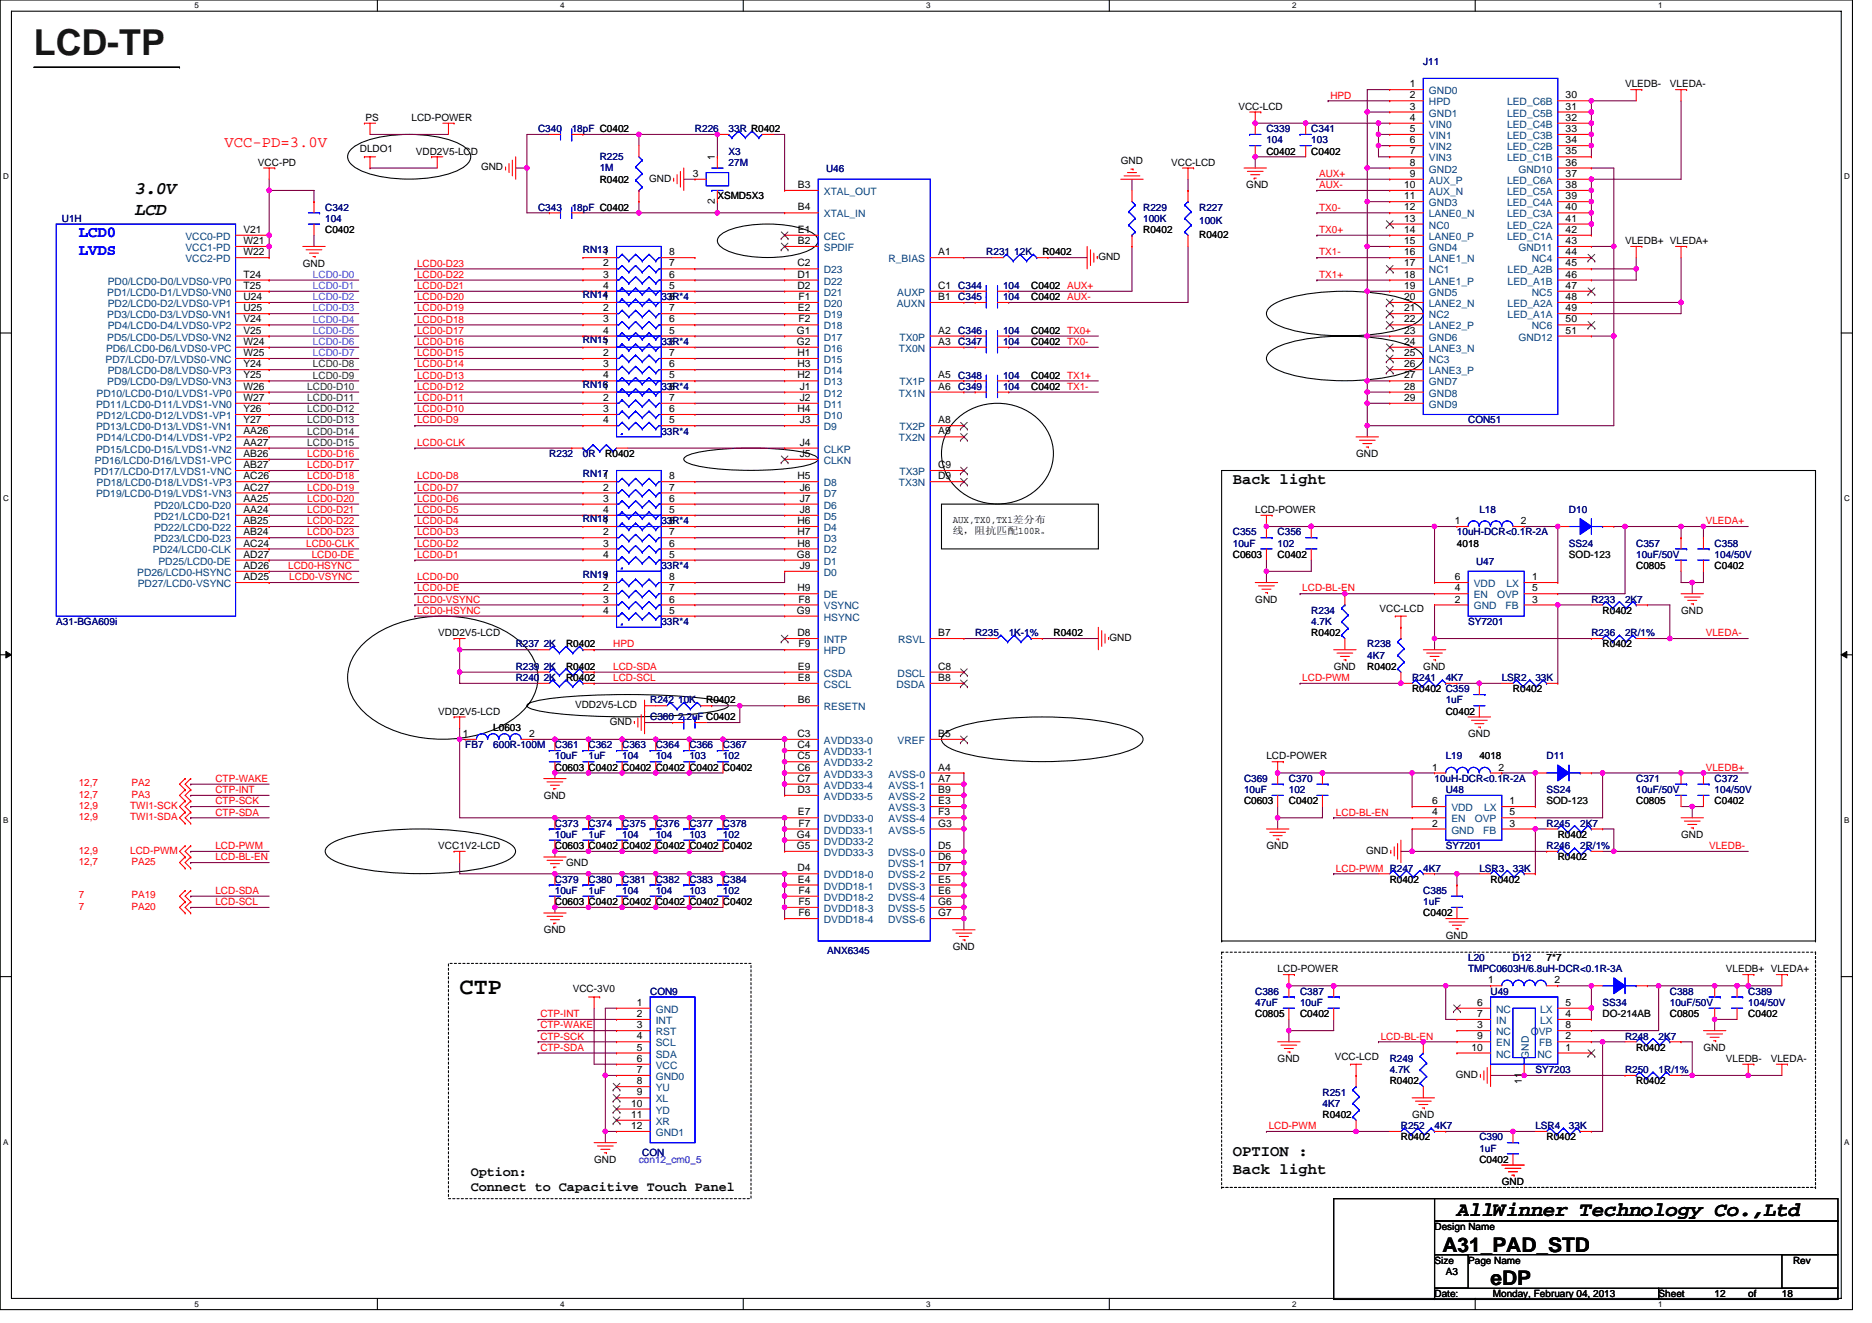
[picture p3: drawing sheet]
<svg xmlns="http://www.w3.org/2000/svg" width="297mm" height="210mm" viewBox="0 0 297 210" stroke-linecap="round" stroke-linejoin="round" font-family="sans-serif">
<defs><g id="words">
<text font-size="5.7" fill="#400000" x="5.4" y="8.7">LCD-TP</text>
<text font-size="3.7" x="72.9" y="157.8">CTP</text>
<g font-size="3.2">
<text x="231.2" y="193">AllWinner Technology Co.,Ltd</text>
<text x="228.9" y="198.7">A31_PAD_STD</text>
<text x="236.5" y="203.9">eDP</text>
</g>
<g font-size="2.8">
<text x="21.4" y="30.8">3.0V</text>
<text x="21.4" y="34.1">LCD</text>
</g>
<text font-size="2.5" fill="#f00" x="35.6" y="23.3">VCC-PD=3.0V</text>
<g font-size="2.5" fill="#00f">
<text x="12.5" y="37.7">LCD0</text>
<text x="12.5" y="40.5">LVDS</text>
</g>
<g font-size="2.5">
<text x="195.6" y="76.8">Back light</text>
<text x="195.6" y="183.5">OPTION :</text>
<text x="195.6" y="186.3">Back light</text>
</g>
<g font-size="2.1">
<text x="74.7" y="186.7">Option:</text>
<text x="74.7" y="189.1">Connect to Capacitive Touch Panel</text>
</g>
<g font-size="1.6" fill="#000080">
<text x="225.8" y="10.3">J11</text>
<text x="85.4" y="21">C340</text>
<text x="90.7" y="21">18pF C0402</text>
<text x="110.3" y="21">R226</text>
<text x="115.6" y="21">33R R0402</text>
<text x="201" y="21">C339</text>
<text x="201" y="22.8">104</text>
<text x="208.1" y="21">C341</text>
<text x="208.1" y="22.8">103</text>
<text x="95.2" y="25.4">R225</text>
<text x="95.2" y="27.2">1M</text>
<text x="115.6" y="24.5">X3</text>
<text x="115.6" y="26.3">27M</text>
<text x="131.1" y="27.4">U46</text>
<text x="9.8" y="35.2">U1H</text>
<text x="51.6" y="33.4">C342</text>
<text x="51.6" y="35.2">104</text>
<text x="85.4" y="33.4">C343</text>
<text x="90.7" y="33.4">18pF C0402</text>
<text x="181.4" y="33.4">R229</text>
<text x="181.4" y="35.2">100K</text>
<text x="190.3" y="33.4">R227</text>
<text x="190.3" y="35.6">100K</text>
<text x="92.5" y="40.2">RN13</text>
<text x="156.5" y="40.5">R231 12K</text>
<text x="92.5" y="47.3">RN14</text>
<text x="104.9" y="47.6">33R*4</text>
<text x="152.1" y="47.6">C345</text>
<text x="152.1" y="45.9">C344</text>
<text x="159.2" y="47.6">104</text>
<text x="159.2" y="45.9">104</text>
<text x="152.1" y="53">C346</text>
<text x="159.2" y="53">104</text>
<text x="92.5" y="54.4">RN15</text>
<text x="104.9" y="54.8">33R*4</text>
<text x="152.1" y="54.8">C347</text>
<text x="159.2" y="54.8">104</text>
<text x="92.5" y="61.5">RN16</text>
<text x="104.9" y="61.9">33R*4</text>
<text x="152.1" y="60.1">C348</text>
<text x="152.1" y="61.9">C349</text>
<text x="159.2" y="60.1">104</text>
<text x="159.2" y="61.9">104</text>
<text x="104.9" y="69">33R*4</text>
<text x="233" y="67.2">CON51</text>
<text x="87.2" y="72.5">R232</text>
<text x="92.5" y="72.5">0R</text>
<text x="92.5" y="75.7">RN17</text>
<text x="92.5" y="82.8">RN18</text>
<text x="104.9" y="83.2">33R*4</text>
<text x="234.7" y="81.4">L18</text>
<text x="249" y="81.4">D10</text>
<text x="195.6" y="85">C355</text>
<text x="195.6" y="86.8">10uF</text>
<text x="202.7" y="85">C356</text>
<text x="202.7" y="86.8">102</text>
<text x="231.2" y="85">10uH-DCR&lt;0.1R-2A</text>
<text x="234.2" y="89.6">U47</text>
<text x="249" y="86.8">SS24</text>
<text x="259.6" y="86.8">C357</text>
<text x="259.6" y="88.5">10uF/50V</text>
<text x="272.1" y="86.8">C358</text>
<text x="272.1" y="88.5">104/50V</text>
<text x="92.5" y="91.7">RN19</text>
<text x="104.9" y="90.3">33R*4</text>
<text x="252.5" y="95.7">R233</text>
<text x="257.8" y="95.7">2K7</text>
<text x="8.9" y="99.2">A31-BGA609i</text>
<text x="104.9" y="99.2">33R*4</text>
<text x="154.7" y="101">R235</text>
<text x="160.1" y="101">1K-1%</text>
<text x="208.1" y="97.4">R234</text>
<text x="208.1" y="99.2">4.7K</text>
<text x="233" y="99.2">SY7201</text>
<text x="252.5" y="101">R236</text>
<text x="257.8" y="101">2R/1%</text>
<text x="81.8" y="102.8">R237 2K</text>
<text x="81.8" y="106.3">R239 2K</text>
<text x="217" y="102.8">R238</text>
<text x="217" y="104.5">4K7</text>
<text x="81.8" y="108.1">R240 2K</text>
<text x="103.2" y="111.7">R242 10K</text>
<text x="224.1" y="108.1">R241</text>
<text x="229.4" y="108.1">4K7</text>
<text x="229.4" y="111.7">1uF</text>
<text x="238.3" y="108.1">LSR2</text>
<text x="243.6" y="108.1">33K</text>
<text x="73.8" y="118.8">FB7</text>
<text x="78.3" y="118.8">600R-100M</text>
<text x="88" y="118.8">C361</text>
<text x="93.4" y="118.8">C362</text>
<text x="98.7" y="118.8">C363</text>
<text x="103.2" y="114.3">C360 2.2uF C0402</text>
<text x="104.1" y="118.8">C364</text>
<text x="109.4" y="118.8">C366</text>
<text x="114.7" y="118.8">C367</text>
<text x="88" y="120.5">10uF</text>
<text x="93.4" y="120.5">1uF</text>
<text x="98.7" y="120.5">104</text>
<text x="104.1" y="120.5">104</text>
<text x="109.4" y="120.5">103</text>
<text x="114.7" y="120.5">102</text>
<text x="197.4" y="124.1">C369</text>
<text x="197.4" y="125.9">10uF</text>
<text x="204.5" y="124.1">C370</text>
<text x="204.5" y="125.9">102</text>
<text x="227.6" y="124.1">10uH-DCR&lt;0.1R-2A</text>
<text x="229.4" y="120.5">L19</text>
<text x="229.4" y="125.9">U48</text>
<text x="245.4" y="120.5">D11</text>
<text x="245.4" y="125.9">SS24</text>
<text x="259.6" y="124.1">C371</text>
<text x="259.6" y="125.9">10uF/50V</text>
<text x="272.1" y="124.1">C372</text>
<text x="272.1" y="125.9">104/50V</text>
<text x="88" y="131.2">C373</text>
<text x="93.4" y="131.2">C374</text>
<text x="98.7" y="131.2">C375</text>
<text x="104.1" y="131.2">C376</text>
<text x="109.4" y="131.2">C377</text>
<text x="114.7" y="131.2">C378</text>
<text x="245.4" y="131.2">R245</text>
<text x="250.7" y="131.2">2K7</text>
<text x="88" y="133">10uF</text>
<text x="93.4" y="133">1uF</text>
<text x="98.7" y="133">104</text>
<text x="104.1" y="133">104</text>
<text x="109.4" y="133">103</text>
<text x="114.7" y="133">102</text>
<text x="229.4" y="134.8">SY7201</text>
<text x="245.4" y="134.8">R246</text>
<text x="250.7" y="134.8">2R/1%</text>
<text x="88" y="140.1">C379</text>
<text x="88" y="141.9">10uF</text>
<text x="93.4" y="140.1">C380</text>
<text x="93.4" y="141.9">1uF</text>
<text x="98.7" y="140.1">C381</text>
<text x="98.7" y="141.9">104</text>
<text x="104.1" y="140.1">C382</text>
<text x="104.1" y="141.9">104</text>
<text x="109.4" y="140.1">C383</text>
<text x="109.4" y="141.9">103</text>
<text x="114.7" y="140.1">C384</text>
<text x="114.7" y="141.9">102</text>
<text x="225.8" y="138.3">4K7</text>
<text x="225.8" y="141.9">C385</text>
<text x="225.8" y="143.7">1uF</text>
<text x="234.7" y="138.3">LSR3</text>
<text x="240.1" y="138.3">33K</text>
<text x="131.3" y="151.5">ANX6345</text>
<text x="233" y="152.5">L20</text>
<text x="233" y="154.3">TMPC0603H/6.8uH-DCR&lt;0.1R-3A</text>
<text x="240.1" y="152.5">D12</text>
<text x="103.2" y="157.9">CON9</text>
<text x="199.2" y="157.9">C386</text>
<text x="199.2" y="159.7">47uF</text>
<text x="206.3" y="157.9">C387</text>
<text x="206.3" y="159.7">10uF</text>
<text x="236.5" y="157.9">U49</text>
<text x="254.3" y="159.7">SS34</text>
<text x="265" y="157.9">C388</text>
<text x="265" y="159.7">10uF/50V</text>
<text x="277.4" y="157.9">C389</text>
<text x="277.4" y="159.7">104/50V</text>
<text x="257.8" y="165">R248</text>
<text x="263.2" y="165">2K7</text>
<text x="209.8" y="173.9">R251</text>
<text x="220.5" y="168.6">R249</text>
<text x="220.5" y="170.3">4.7K</text>
<text x="243.6" y="170.3">SY7203</text>
<text x="257.8" y="170.3">R250</text>
<text x="263.2" y="170.3">1R/1%</text>
<text x="209.8" y="175.7">4K7</text>
<text x="222.3" y="179.2">R252</text>
<text x="227.6" y="179.2">4K7</text>
<text x="243.6" y="179.2">LSR4</text>
<text x="249" y="179.2">33K</text>
<text x="101.9" y="183.5">CON</text>
<text x="234.7" y="181">C390</text>
<text x="234.7" y="182.8">1uF</text>
</g>
<g font-size="1.6">
<text x="196.5" y="17.4">VCC-LCD</text>
<text x="223.7" y="13.8">1</text>
<text x="223.7" y="15.6">2</text>
<text x="223.7" y="17.4">3</text>
<text x="248.4" y="15.6">30</text>
<text x="248.4" y="17.4">31</text>
<text x="257.8" y="13.9">VLEDB-</text>
<text x="265" y="13.9">VLEDA-</text>
<text x="58" y="19.2">PS</text>
<text x="65.3" y="19.2">LCD-POWER</text>
<text x="223.7" y="19.2">4</text>
<text x="223.7" y="21">5</text>
<text x="223.7" y="22.7">6</text>
<text x="248.4" y="19.2">32</text>
<text x="248.4" y="21">33</text>
<text x="248.4" y="22.7">34</text>
<text x="40.9" y="26.3">VCC-PD</text>
<text x="57.1" y="24.2">DLDO1</text>
<text x="66" y="24.5">VDD2V5-LCD</text>
<text x="76.3" y="27">GND</text>
<text x="95.2" y="29">R0402</text>
<text x="103" y="28.8">GND</text>
<text x="109.9" y="28.1">3</text>
<text x="113.4" y="25.4" transform="rotate(-90 113.4 25.4)">1</text>
<text x="126.6" y="29.8">B3</text>
<text x="177.8" y="26">GND</text>
<text x="185.8" y="26.3">VCC-LCD</text>
<text x="197.8" y="29.9">GND</text>
<text x="201" y="24.5">C0402</text>
<text x="208.1" y="24.5">C0402</text>
<text x="222.8" y="29.8">10</text>
<text x="223.7" y="24.5">7</text>
<text x="223.7" y="26.3">8</text>
<text x="223.7" y="28.1">9</text>
<text x="248.4" y="26.3">36</text>
<text x="248.4" y="24.5">35</text>
<text x="248.4" y="28.1">37</text>
<text x="248.4" y="29.8">38</text>
<text x="113.4" y="32.4" transform="rotate(-90 113.4 32.4)">2</text>
<text x="113.8" y="31.6">XSMD5X3</text>
<text x="126.6" y="33.4">B4</text>
<text x="222.8" y="31.6">11</text>
<text x="222.8" y="33.4">12</text>
<text x="222.8" y="35.2">13</text>
<text x="248.4" y="31.6">39</text>
<text x="248.4" y="33.4">40</text>
<text x="248.4" y="35.2">41</text>
<text x="38.6" y="37">V21</text>
<text x="38.6" y="38.7">W21</text>
<text x="38.6" y="40.5">W22</text>
<text x="51.6" y="37">C0402</text>
<text x="95.7" y="40.5">1</text>
<text x="106.2" y="40.5">8</text>
<text x="126.6" y="37">E1</text>
<text x="126.6" y="38.7">B2</text>
<text x="148.9" y="40.5">A1</text>
<text x="165.4" y="40.5">R0402</text>
<text x="174.3" y="41.3">GND</text>
<text x="181.4" y="37">R0402</text>
<text x="190.3" y="37.7">R0402</text>
<text x="222.8" y="37">14</text>
<text x="222.8" y="38.7">15</text>
<text x="222.8" y="40.5">16</text>
<text x="248.4" y="38.7">43</text>
<text x="248.4" y="40.5">44</text>
<text x="248.4" y="37">42</text>
<text x="257.8" y="38.8">VLEDB+ VLEDA+</text>
<text x="38.6" y="44.1">T24</text>
<text x="38.6" y="47.6">U24</text>
<text x="38.6" y="45.8">T25</text>
<text x="48" y="42.3">GND</text>
<text x="95.7" y="42.3">2</text>
<text x="95.7" y="44.1">3</text>
<text x="95.7" y="45.8">4</text>
<text x="95.7" y="47.6">1</text>
<text x="106.2" y="42.3">7</text>
<text x="106.2" y="44.1">6</text>
<text x="106.2" y="45.8">5</text>
<text x="106.2" y="47.6">8</text>
<text x="126.5" y="42.3">C2</text>
<text x="126.5" y="44.1">D1</text>
<text x="126.5" y="45.8">D2</text>
<text x="126.7" y="47.6">F1</text>
<text x="148.9" y="45.8">C1</text>
<text x="148.9" y="47.6">B1</text>
<text x="163.6" y="47.6">C0402 AUX-</text>
<text x="163.6" y="45.9">C0402 AUX+</text>
<text x="222.8" y="42.3">17</text>
<text x="222.8" y="44.1">18</text>
<text x="222.8" y="45.8">19</text>
<text x="222.8" y="47.6">20</text>
<text x="248.4" y="45.8">47</text>
<text x="248.4" y="42.3">45</text>
<text x="248.4" y="44.1">46</text>
<text x="248.4" y="47.6">48</text>
<text x="38.6" y="51.2">V24</text>
<text x="38.6" y="49.4">U25</text>
<text x="38.6" y="53">V25</text>
<text x="95.7" y="49.4">2</text>
<text x="95.7" y="51.2">3</text>
<text x="95.7" y="53">4</text>
<text x="106.2" y="49.4">7</text>
<text x="106.2" y="51.2">6</text>
<text x="106.2" y="53">5</text>
<text x="126.4" y="53">G1</text>
<text x="126.6" y="49.4">E2</text>
<text x="126.7" y="51.2">F2</text>
<text x="148.9" y="53">A2</text>
<text x="163.6" y="53">C0402 TX0+</text>
<text x="222.8" y="49.4">21</text>
<text x="222.8" y="51.2">22</text>
<text x="222.8" y="53">23</text>
<text x="248.4" y="51.2">50</text>
<text x="248.4" y="53">51</text>
<text x="248.4" y="49.4">49</text>
<text x="38.6" y="58.3">Y24</text>
<text x="38.6" y="54.7">W24</text>
<text x="38.6" y="56.5">W25</text>
<text x="95.7" y="54.7">1</text>
<text x="95.7" y="56.5">2</text>
<text x="95.7" y="58.3">3</text>
<text x="106.2" y="54.7">8</text>
<text x="106.2" y="56.5">7</text>
<text x="106.2" y="58.3">6</text>
<text x="126.4" y="54.7">G2</text>
<text x="126.5" y="56.5">H1</text>
<text x="126.5" y="58.3">H3</text>
<text x="148.9" y="54.7">A3</text>
<text x="163.6" y="54.8">C0402 TX0-</text>
<text x="222.8" y="54.7">24</text>
<text x="222.8" y="56.5">25</text>
<text x="222.8" y="58.3">26</text>
<text x="38.6" y="61.8">W26</text>
<text x="38.6" y="65.4">Y26</text>
<text x="38.6" y="60.1">Y25</text>
<text x="38.6" y="63.6">W27</text>
<text x="95.7" y="60.1">4</text>
<text x="95.7" y="61.8">1</text>
<text x="95.7" y="63.6">2</text>
<text x="95.7" y="65.4">3</text>
<text x="106.2" y="60.1">5</text>
<text x="106.2" y="61.8">8</text>
<text x="106.2" y="63.6">7</text>
<text x="106.2" y="65.4">6</text>
<text x="126.5" y="60.1">H2</text>
<text x="126.5" y="65.4">H4</text>
<text x="126.9" y="61.8">J1</text>
<text x="126.9" y="63.6">J2</text>
<text x="148.9" y="61.8">A6</text>
<text x="148.9" y="60.1">A5</text>
<text x="163.6" y="60.1">C0402 TX1+</text>
<text x="163.6" y="61.9">C0402 TX1-</text>
<text x="222.8" y="60.1">27</text>
<text x="222.8" y="61.8">28</text>
<text x="222.8" y="63.6">29</text>
<text x="38.6" y="69">AA26</text>
<text x="38.6" y="67.2">Y27</text>
<text x="38.6" y="70.7">AA27</text>
<text x="95.7" y="67.2">4</text>
<text x="106.2" y="67.2">5</text>
<text x="126.9" y="67.2">J3</text>
<text x="126.9" y="70.7">J4</text>
<text x="148.9" y="69">A9</text>
<text x="148.9" y="67.2">A8</text>
<text x="38.6" y="76.1">AC26</text>
<text x="38.6" y="74.3">AB27</text>
<text x="38.6" y="72.5">AB26</text>
<text x="38.6" y="77.9">AC27</text>
<text x="95.7" y="76.1">1</text>
<text x="95.7" y="77.9">2</text>
<text x="96.1" y="72.5">R0402</text>
<text x="106.2" y="76.1">8</text>
<text x="106.2" y="77.9">7</text>
<text x="126.5" y="76.1">H5</text>
<text x="126.9" y="72.5">J5</text>
<text x="126.9" y="77.9">J6</text>
<text x="148.9" y="76.1">D9</text>
<text x="148.9" y="74.3">C9</text>
<text x="215.2" y="72.5">GND</text>
<text x="38.6" y="79.6">AA25</text>
<text x="38.6" y="81.4">AA24</text>
<text x="38.6" y="83.2">AB25</text>
<text x="95.7" y="79.6">3</text>
<text x="95.7" y="81.4">4</text>
<text x="95.7" y="83.2">1</text>
<text x="106.2" y="79.6">6</text>
<text x="106.2" y="81.4">5</text>
<text x="106.2" y="83.2">8</text>
<text x="126.5" y="83.2">H6</text>
<text x="126.9" y="79.6">J7</text>
<text x="126.9" y="81.4">J8</text>
<text x="151.2" y="83">AUX,TX0,TX1差分布</text>
<text x="199.2" y="81.4">LCD-POWER</text>
<text x="230.8" y="83.2">1</text>
<text x="241.3" y="83.2">2</text>
<text x="38.6" y="86.7">AC24</text>
<text x="38.6" y="85">AB24</text>
<text x="38.6" y="88.5">AD27</text>
<text x="95.7" y="85">2</text>
<text x="95.7" y="86.7">3</text>
<text x="95.7" y="88.5">4</text>
<text x="106.2" y="85">7</text>
<text x="106.2" y="86.7">6</text>
<text x="106.2" y="88.5">5</text>
<text x="126.4" y="88.5">G8</text>
<text x="126.5" y="85">H7</text>
<text x="126.5" y="86.7">H8</text>
<text x="151.2" y="84.7">线，阻抗匹配100R。</text>
<text x="195.6" y="88.5">C0603</text>
<text x="202.7" y="88.5">C0402</text>
<text x="231.2" y="86.8">4018</text>
<text x="38.6" y="92.1">AD25</text>
<text x="38.6" y="90.3">AD26</text>
<text x="95.7" y="92.1">1</text>
<text x="95.7" y="93.9">2</text>
<text x="95.7" y="95.6">3</text>
<text x="106.2" y="92.1">8</text>
<text x="106.2" y="93.9">7</text>
<text x="106.2" y="95.6">6</text>
<text x="126.5" y="93.9">H9</text>
<text x="126.7" y="95.6">F8</text>
<text x="126.9" y="90.3">J9</text>
<text x="199.2" y="95.7">GND</text>
<text x="230.8" y="92.1">6</text>
<text x="230.8" y="93.9">4</text>
<text x="230.8" y="95.6">2</text>
<text x="243.1" y="93.9">5</text>
<text x="243.1" y="92.1">1</text>
<text x="243.1" y="95.6">3</text>
<text x="259.6" y="90.3">C0805</text>
<text x="272.1" y="90.3">C0402</text>
<text x="69.6" y="101">VDD2V5-LCD</text>
<text x="95.7" y="97.4">4</text>
<text x="106.2" y="97.4">5</text>
<text x="126.4" y="97.4">G9</text>
<text x="126.5" y="101">D8</text>
<text x="148.9" y="101">B7</text>
<text x="167.2" y="101">R0402</text>
<text x="176.1" y="101.7">GND</text>
<text x="208.1" y="101">R0402</text>
<text x="218.9" y="97.1">VCC-LCD</text>
<text x="254.3" y="97.4">R0402</text>
<text x="266.7" y="97.4">GND</text>
<text x="89.8" y="102.8">R0402</text>
<text x="89.8" y="106.3">R0402</text>
<text x="126.6" y="106.3">E9</text>
<text x="126.7" y="102.7">F9</text>
<text x="148.9" y="106.3">C8</text>
<text x="211.6" y="106.3">GND</text>
<text x="217" y="106.3">R0402</text>
<text x="225.8" y="106.3">GND</text>
<text x="254.3" y="102.8">R0402</text>
<text x="69.6" y="113.4">VDD2V5-LCD</text>
<text x="89.8" y="108.1">R0402</text>
<text x="91.2" y="112.4">VDD2V5-LCD</text>
<text x="112.1" y="111.7">R0402</text>
<text x="126.6" y="108.1">E8</text>
<text x="126.6" y="111.6">B6</text>
<text x="148.9" y="108.1">B8</text>
<text x="224.1" y="109.9">R0402 C359</text>
<text x="229.4" y="113.4">C0402</text>
<text x="240.1" y="109.9">R0402</text>
<text x="73.5" y="117">1</text>
<text x="78.3" y="116.1">L0603</text>
<text x="84" y="117">2</text>
<text x="96.8" y="115">GND</text>
<text x="126.5" y="117">C3</text>
<text x="126.5" y="118.7">C4</text>
<text x="148.9" y="117">B5</text>
<text x="233" y="117">GND</text>
<text x="88" y="122.3">C0603 C0402 C0402 C0402 C0402 C0402</text>
<text x="126.5" y="120.5">C5</text>
<text x="126.5" y="122.3">C6</text>
<text x="126.5" y="124.1">C7</text>
<text x="126.5" y="125.9">D3</text>
<text x="148.9" y="122.3">A4</text>
<text x="148.9" y="124.1">A7</text>
<text x="148.9" y="125.9">B9</text>
<text x="201" y="120.5">LCD-POWER</text>
<text x="227.3" y="122.3">1</text>
<text x="234.7" y="120.5">4018</text>
<text x="237.8" y="122.3">2</text>
<text x="86.3" y="126.8">GND</text>
<text x="126.6" y="129.4">E7</text>
<text x="126.7" y="131.2">F7</text>
<text x="148.9" y="127.6">E3</text>
<text x="148.9" y="129.4">F3</text>
<text x="148.9" y="131.2">G3</text>
<text x="197.4" y="127.7">C0603</text>
<text x="204.5" y="127.7">C0402</text>
<text x="227.3" y="127.6">6</text>
<text x="227.3" y="129.4">4</text>
<text x="227.3" y="131.2">2</text>
<text x="239.5" y="129.4">5</text>
<text x="239.5" y="127.6">1</text>
<text x="239.5" y="131.2">3</text>
<text x="259.6" y="127.7">C0805</text>
<text x="272.1" y="127.7">C0402</text>
<text x="69.6" y="134.8">VCC1V2-LCD</text>
<text x="88" y="134.8">C0603 C0402 C0402 C0402 C0402 C0402</text>
<text x="89.8" y="137.4">GND</text>
<text x="126.4" y="133">G4</text>
<text x="126.4" y="134.7">G5</text>
<text x="148.9" y="134.7">D5</text>
<text x="148.9" y="136.5">D6</text>
<text x="201" y="134.8">GND</text>
<text x="216.8" y="135.5">GND</text>
<text x="247.2" y="133">R0402</text>
<text x="247.2" y="136.5">R0402</text>
<text x="266.7" y="133">GND</text>
<text x="88" y="143.7">C0603 C0402 C0402 C0402 C0402 C0402</text>
<text x="126.5" y="138.3">D4</text>
<text x="126.6" y="140.1">E4</text>
<text x="126.7" y="141.9">F4</text>
<text x="126.7" y="143.6">F5</text>
<text x="148.9" y="138.3">D7</text>
<text x="148.9" y="140.1">E5</text>
<text x="148.9" y="141.9">E6</text>
<text x="148.9" y="143.6">G6</text>
<text x="220.5" y="140.1">R0402</text>
<text x="236.5" y="140.1">R0402</text>
<text x="86.3" y="148.1">GND</text>
<text x="126.7" y="145.4">F6</text>
<text x="148.9" y="145.4">G7</text>
<text x="225.8" y="145.4">C0402</text>
<text x="229.4" y="149">GND</text>
<text x="151.2" y="150.8">GND</text>
<text x="202.7" y="154.3">LCD-POWER</text>
<text x="245.4" y="152.5">7*7</text>
<text x="273.9" y="154.3">VLEDB+ VLEDA+</text>
<text x="90.9" y="157.5">VCC-3V0</text>
<text x="101" y="159.6">1</text>
<text x="101" y="161.4">2</text>
<text x="199.2" y="161.4">C0805</text>
<text x="206.3" y="161.4">C0402</text>
<text x="234.4" y="159.6">6</text>
<text x="234.4" y="161.4">7</text>
<text x="236.2" y="156.1">1</text>
<text x="246.7" y="156.1">2</text>
<text x="248.4" y="161.4">4</text>
<text x="248.4" y="159.6">5</text>
<text x="265" y="161.4">C0805</text>
<text x="277.4" y="161.4">C0402</text>
<text x="101" y="163.2">3</text>
<text x="101" y="165">4</text>
<text x="101" y="166.8">5</text>
<text x="233.5" y="166.8">10</text>
<text x="234.4" y="165">9</text>
<text x="234.4" y="163.2">3</text>
<text x="248.4" y="166.8">1</text>
<text x="248.4" y="163.2">8</text>
<text x="248.4" y="165">2</text>
<text x="259.6" y="166.8">R0402</text>
<text x="270.3" y="166.8">GND</text>
<text x="101" y="168.5">6</text>
<text x="101" y="170.3">7</text>
<text x="101" y="173.9">9</text>
<text x="101" y="172.1">8</text>
<text x="202.7" y="168.6">GND</text>
<text x="211.8" y="168.2">VCC-LCD</text>
<text x="220.5" y="172.1">R0402</text>
<text x="231" y="171">GND</text>
<text x="241.5" y="172" transform="rotate(-90 241.5 172)">11</text>
<text x="259.6" y="172.1">R0402</text>
<text x="273.9" y="168.6">VLEDB-</text>
<text x="281" y="168.6">VLEDA-</text>
<text x="100.1" y="175.6">10</text>
<text x="100.1" y="177.4">11</text>
<text x="100.1" y="179.2">12</text>
<text x="209.8" y="177.4">R0402</text>
<text x="224.1" y="177.4">GND</text>
<text x="94.3" y="184.6">GND</text>
<text x="222.3" y="181">R0402</text>
<text x="234.7" y="184.6">C0402</text>
<text x="245.4" y="181">R0402</text>
<text x="238.3" y="188.1">GND</text>
<text x="227.6" y="195.2">Design Name</text>
<text x="227.6" y="200.6">Size</text>
<text x="229.4" y="202.3">A3</text>
<text x="233" y="200.6">Page Name</text>
<text x="284.5" y="200.6">Rev</text>
<text x="227.6" y="205.9">Date:</text>
<text x="236.9" y="205.9">Monday, February 04, 2013</text>
<text x="263.2" y="205.9">Sheet</text>
<text x="272.1" y="205.9">12</text>
<text x="277.4" y="205.9">of</text>
<text x="282.7" y="205.9">18</text>
</g>
<g font-size="1.6" fill="#f00">
<text x="211.1" y="15.6">HPD</text>
<text x="209.3" y="28.1">AUX+</text>
<text x="209.3" y="29.9">AUX-</text>
<text x="209.3" y="33.4">TX0-</text>
<text x="209.3" y="37">TX0+</text>
<text x="209.3" y="40.5">TX1-</text>
<text x="66.2" y="47.6">LCD0-D20</text>
<text x="66.2" y="45.9">LCD0-D21</text>
<text x="66.2" y="44.1">LCD0-D22</text>
<text x="66.2" y="42.3">LCD0-D23</text>
<text x="209.3" y="44.1">TX1+</text>
<text x="66.2" y="51.2">LCD0-D18</text>
<text x="66.2" y="53">LCD0-D17</text>
<text x="66.2" y="49.4">LCD0-D19</text>
<text x="66.2" y="58.3">LCD0-D14</text>
<text x="66.2" y="54.8">LCD0-D16</text>
<text x="66.2" y="56.5">LCD0-D15</text>
<text x="66.2" y="65.4">LCD0-D10</text>
<text x="66.2" y="61.9">LCD0-D12</text>
<text x="66.2" y="63.6">LCD0-D11</text>
<text x="66.2" y="60.1">LCD0-D13</text>
<text x="66.2" y="67.2">LCD0-D9</text>
<text x="66.2" y="70.8">LCD0-CLK</text>
<text x="48.8" y="77.9">LCD0-D19</text>
<text x="48.8" y="72.5">LCD0-D16</text>
<text x="48.8" y="74.3">LCD0-D17</text>
<text x="48.8" y="76.1">LCD0-D18</text>
<text x="66.2" y="77.9">LCD0-D7</text>
<text x="66.2" y="76.1">LCD0-D8</text>
<text x="48.8" y="83.2">LCD0-D22</text>
<text x="48.8" y="79.7">LCD0-D20</text>
<text x="48.8" y="81.4">LCD0-D21</text>
<text x="66.2" y="83.2">LCD0-D4</text>
<text x="66.2" y="81.4">LCD0-D5</text>
<text x="66.2" y="79.7">LCD0-D6</text>
<text x="270.7" y="83.2">VLEDA+</text>
<text x="48.6" y="86.8">LCD0-CLK</text>
<text x="48.8" y="85">LCD0-D23</text>
<text x="49.5" y="88.5">LCD0-DE</text>
<text x="66.2" y="88.5">LCD0-D1</text>
<text x="66.2" y="85">LCD0-D3</text>
<text x="66.2" y="86.8">LCD0-D2</text>
<text x="45.7" y="90.3">LCD0-HSYNC</text>
<text x="45.9" y="92.1">LCD0-VSYNC</text>
<text x="66.2" y="95.7">LCD0-VSYNC</text>
<text x="66.2" y="92.1">LCD0-D0</text>
<text x="66.2" y="93.9">LCD0-DE</text>
<text x="206.6" y="93.9">LCD-BL-EN</text>
<text x="66.2" y="97.4">LCD0-HSYNC</text>
<text x="270.7" y="101">VLEDA-</text>
<text x="97.3" y="106.3">LCD-SDA</text>
<text x="97.3" y="102.8">HPD</text>
<text x="97.3" y="108.1">LCD-SCL</text>
<text x="206.6" y="108.1">LCD-PWM</text>
<text x="12.5" y="124.8">12,7</text>
<text x="20.8" y="124.8">PA2</text>
<text x="34.2" y="124.1">CTP-WAKE</text>
<text x="34.2" y="125.9">CTP-INT</text>
<text x="270.7" y="122.3">VLEDB+</text>
<text x="12.5" y="126.6">12,7</text>
<text x="12.5" y="128.4">12,9</text>
<text x="12.5" y="130.2">12,9</text>
<text x="20.7" y="128.4">TWI1-SCK</text>
<text x="20.7" y="130.2">TWI1-SDA</text>
<text x="20.8" y="126.6">PA3</text>
<text x="34.2" y="127.7">CTP-SCK</text>
<text x="34.2" y="129.4">CTP-SDA</text>
<text x="212" y="129.4">LCD-BL-EN</text>
<text x="12.5" y="137.3">12,7</text>
<text x="12.5" y="135.5">12,9</text>
<text x="20.7" y="135.5">LCD-PWM</text>
<text x="20.8" y="137.3">PA25</text>
<text x="34.2" y="134.8">LCD-PWM</text>
<text x="34.2" y="136.5">LCD-BL-EN</text>
<text x="271.2" y="134.8">VLEDB-</text>
<text x="12.5" y="142.6">7</text>
<text x="20.8" y="142.6">PA19</text>
<text x="34.2" y="141.9">LCD-SDA</text>
<text x="34.2" y="143.7">LCD-SCL</text>
<text x="212" y="138.3">LCD-PWM R247</text>
<text x="12.5" y="144.4">7</text>
<text x="20.8" y="144.4">PA20</text>
<text x="85.7" y="161.4">CTP-INT</text>
<text x="85.7" y="163.2">CTP-WAKE</text>
<text x="85.7" y="165">CTP-SCK</text>
<text x="85.7" y="166.8">CTP-SDA</text>
<text x="219.1" y="165">LCD-BL-EN</text>
<text x="201.3" y="179.2">LCD-PWM</text>
</g>
<g font-size="1.6" fill="#004080">
<text x="226.7" y="14.9">GND0</text>
<text x="226.7" y="16.7">HPD</text>
<text x="239.1" y="16.7">LED_C6B</text>
<text x="226.7" y="18.5">GND1</text>
<text x="226.7" y="20.3">VIN0</text>
<text x="226.7" y="22.1">VIN1</text>
<text x="226.7" y="23.8">VIN2</text>
<text x="239.1" y="18.5">LED_C5B</text>
<text x="239.1" y="20.3">LED_C4B</text>
<text x="239.1" y="22.1">LED_C3B</text>
<text x="239.1" y="23.8">LED_C2B</text>
<text x="226.7" y="25.6">VIN3</text>
<text x="226.7" y="27.4">GND2</text>
<text x="226.7" y="29.2">AUX_P</text>
<text x="239.1" y="25.6">LED_C1B</text>
<text x="239.1" y="29.2">LED_C6A</text>
<text x="240.9" y="27.4">GND10</text>
<text x="130.7" y="30.9">XTAL_OUT</text>
<text x="130.7" y="34.5">XTAL_IN</text>
<text x="226.7" y="30.9">AUX_N</text>
<text x="226.7" y="32.7">GND3</text>
<text x="226.7" y="34.5">LANE0_N</text>
<text x="239.1" y="30.9">LED_C5A</text>
<text x="239.1" y="32.7">LED_C4A</text>
<text x="239.1" y="34.5">LED_C3A</text>
<text x="29.4" y="38.1">VCC0-PD</text>
<text x="29.4" y="39.8">VCC1-PD</text>
<text x="29.4" y="41.6">VCC2-PD</text>
<text x="130.7" y="38.1">CEC</text>
<text x="130.7" y="39.8">SPDIF</text>
<text x="141" y="41.6">R_BIAS</text>
<text x="226.7" y="36.3">NC0</text>
<text x="226.7" y="38.1">LANE0_P</text>
<text x="226.7" y="39.8">GND4</text>
<text x="226.7" y="41.6">LANE1_N</text>
<text x="239.1" y="36.3">LED_C2A</text>
<text x="239.1" y="38.1">LED_C1A</text>
<text x="240.9" y="39.8">GND11</text>
<text x="243.1" y="41.6">NC4</text>
<text x="17" y="46.9">PD1/LCD0-D1/LVDS0-VN0</text>
<text x="17.1" y="45.2">PD0/LCD0-D0/LVDS0-VP0</text>
<text x="130.7" y="43.4">D23</text>
<text x="130.7" y="45.2">D22</text>
<text x="130.7" y="46.9">D21</text>
<text x="142.4" y="46.9">AUXP</text>
<text x="226.7" y="43.4">NC1</text>
<text x="226.7" y="45.2">LANE1_P</text>
<text x="226.7" y="46.9">GND5</text>
<text x="239.2" y="43.4">LED_A2B</text>
<text x="239.2" y="45.2">LED_A1B</text>
<text x="243.1" y="46.9">NC5</text>
<text x="17" y="50.5">PD3/LCD0-D3/LVDS0-VN1</text>
<text x="17.1" y="48.7">PD2/LCD0-D2/LVDS0-VP1</text>
<text x="17.1" y="52.3">PD4/LCD0-D4/LVDS0-VP2</text>
<text x="130.7" y="48.7">D20</text>
<text x="130.7" y="50.5">D19</text>
<text x="130.7" y="52.3">D18</text>
<text x="142.3" y="48.7">AUXN</text>
<text x="226.7" y="48.7">LANE2_N</text>
<text x="226.7" y="50.5">NC2</text>
<text x="226.7" y="52.3">LANE2_P</text>
<text x="239.2" y="48.7">LED_A2A</text>
<text x="239.2" y="50.5">LED_A1A</text>
<text x="243.1" y="52.3">NC6</text>
<text x="16.7" y="57.6">PD7/LCD0-D7/LVDS0-VNC</text>
<text x="16.8" y="55.8">PD6/LCD0-D6/LVDS0-VPC</text>
<text x="17" y="54.1">PD5/LCD0-D5/LVDS0-VN2</text>
<text x="17.1" y="59.4">PD8/LCD0-D8/LVDS0-VP3</text>
<text x="130.7" y="54.1">D17</text>
<text x="130.7" y="55.8">D16</text>
<text x="130.7" y="57.6">D15</text>
<text x="130.7" y="59.4">D14</text>
<text x="142.6" y="55.8">TX0N</text>
<text x="142.7" y="54.1">TX0P</text>
<text x="226.7" y="54.1">GND6</text>
<text x="226.7" y="55.8">LANE3_N</text>
<text x="226.7" y="57.6">NC3</text>
<text x="226.7" y="59.4">LANE3_P</text>
<text x="240.9" y="54.1">GND12</text>
<text x="15.2" y="64.7">PD11/LCD0-D11/LVDS1-VN0</text>
<text x="15.3" y="62.9">PD10/LCD0-D10/LVDS1-VP0</text>
<text x="17" y="61.2">PD9/LCD0-D9/LVDS0-VN3</text>
<text x="130.7" y="61.2">D13</text>
<text x="130.7" y="62.9">D12</text>
<text x="130.7" y="64.7">D11</text>
<text x="142.6" y="62.9">TX1N</text>
<text x="142.7" y="61.2">TX1P</text>
<text x="226.7" y="61.2">GND7</text>
<text x="226.7" y="62.9">GND8</text>
<text x="226.7" y="64.7">GND9</text>
<text x="15.2" y="68.3">PD13/LCD0-D13/LVDS1-VN1</text>
<text x="15.2" y="71.8">PD15/LCD0-D15/LVDS1-VN2</text>
<text x="15.3" y="66.5">PD12/LCD0-D12/LVDS1-VP1</text>
<text x="15.3" y="70.1">PD14/LCD0-D14/LVDS1-VP2</text>
<text x="130.7" y="66.5">D10</text>
<text x="130.7" y="68.3">D9</text>
<text x="130.7" y="71.8">CLKP</text>
<text x="142.6" y="70.1">TX2N</text>
<text x="142.7" y="68.3">TX2P</text>
<text x="15" y="75.4">PD17/LCD0-D17/LVDS1-VNC</text>
<text x="15" y="73.6">PD16/LCD0-D16/LVDS1-VPC</text>
<text x="15.3" y="77.2">PD18/LCD0-D18/LVDS1-VP3</text>
<text x="130.7" y="73.6">CLKN</text>
<text x="130.7" y="77.2">D8</text>
<text x="142.6" y="77.2">TX3N</text>
<text x="142.7" y="75.4">TX3P</text>
<text x="15.2" y="79">PD19/LCD0-D19/LVDS1-VN3</text>
<text x="24.4" y="80.7">PD20/LCD0-D20</text>
<text x="24.4" y="82.5">PD21/LCD0-D21</text>
<text x="130.7" y="79">D7</text>
<text x="130.7" y="80.7">D6</text>
<text x="130.7" y="82.5">D5</text>
<text x="24.3" y="87.8">PD24/LCD0-CLK</text>
<text x="24.4" y="84.3">PD22/LCD0-D22</text>
<text x="24.4" y="86.1">PD23/LCD0-D23</text>
<text x="25.1" y="89.6">PD25/LCD0-DE</text>
<text x="130.7" y="84.3">D4</text>
<text x="130.7" y="86.1">D3</text>
<text x="130.7" y="87.8">D2</text>
<text x="130.7" y="89.6">D1</text>
<text x="21.8" y="91.4">PD26/LCD0-HSYNC</text>
<text x="21.9" y="93.2">PD27/LCD0-VSYNC</text>
<text x="130.7" y="91.4">D0</text>
<text x="130.7" y="95">DE</text>
<text x="233.8" y="93.2">VDD</text>
<text x="233.8" y="95">EN</text>
<text x="237.6" y="95">OVP</text>
<text x="239" y="93.2">LX</text>
<text x="130.7" y="96.7">VSYNC</text>
<text x="130.7" y="98.5">HSYNC</text>
<text x="233.8" y="96.7">GND</text>
<text x="238.9" y="96.7">FB</text>
<text x="130.7" y="102.1">INTP</text>
<text x="130.7" y="103.8">HPD</text>
<text x="130.7" y="107.4">CSDA</text>
<text x="142.4" y="107.4">DSCL</text>
<text x="142.5" y="102.1">RSVL</text>
<text x="130.7" y="109.2">CSCL</text>
<text x="130.7" y="112.7">RESETN</text>
<text x="142.2" y="109.2">DSDA</text>
<text x="130.7" y="118.1">AVDD33-0</text>
<text x="130.7" y="119.8">AVDD33-1</text>
<text x="142.4" y="118.1">VREF</text>
<text x="130.7" y="121.6">AVDD33-2</text>
<text x="130.7" y="123.4">AVDD33-3</text>
<text x="130.7" y="125.2">AVDD33-4</text>
<text x="141" y="123.4">AVSS-0</text>
<text x="141" y="125.2">AVSS-1</text>
<text x="130.7" y="127">AVDD33-5</text>
<text x="130.7" y="130.5">DVDD33-0</text>
<text x="141" y="127">AVSS-2</text>
<text x="141" y="128.7">AVSS-3</text>
<text x="141" y="130.5">AVSS-4</text>
<text x="230.3" y="128.7">VDD</text>
<text x="230.3" y="130.5">EN</text>
<text x="234" y="130.5">OVP</text>
<text x="235.5" y="128.7">LX</text>
<text x="130.7" y="132.3">DVDD33-1</text>
<text x="130.7" y="134.1">DVDD33-2</text>
<text x="130.7" y="135.8">DVDD33-3</text>
<text x="140.9" y="135.8">DVSS-0</text>
<text x="140.9" y="137.6">DVSS-1</text>
<text x="141" y="132.3">AVSS-5</text>
<text x="230.3" y="132.3">GND</text>
<text x="235.3" y="132.3">FB</text>
<text x="130.7" y="139.4">DVDD18-0</text>
<text x="130.7" y="141.2">DVDD18-1</text>
<text x="130.7" y="143">DVDD18-2</text>
<text x="140.9" y="139.4">DVSS-2</text>
<text x="140.9" y="141.2">DVSS-3</text>
<text x="140.9" y="143">DVSS-4</text>
<text x="130.7" y="144.7">DVDD18-3</text>
<text x="130.7" y="146.5">DVDD18-4</text>
<text x="140.9" y="144.7">DVSS-5</text>
<text x="140.9" y="146.5">DVSS-6</text>
<text x="104.1" y="160.7">GND</text>
<text x="237.4" y="160.7">NC</text>
<text x="244.4" y="160.7">LX</text>
<text x="104.1" y="162.5">INT</text>
<text x="104.1" y="164.3">RST</text>
<text x="104.1" y="166.1">SCL</text>
<text x="104.1" y="167.9">SDA</text>
<text x="237.4" y="166.1">EN</text>
<text x="237.4" y="164.3">NC</text>
<text x="237.4" y="162.5">IN</text>
<text x="237.4" y="167.9">NC</text>
<text x="242.9" y="164.3">OVP</text>
<text x="244" y="167.9">NC</text>
<text x="244.2" y="166.1">FB</text>
<text x="244.4" y="162.5">LX</text>
<text x="104.1" y="169.6">VCC</text>
<text x="104.1" y="171.4">GND0</text>
<text x="104.1" y="173.2">YU</text>
<text x="242.6" y="168" transform="rotate(-90 242.6 168)">GND</text>
<text x="104.1" y="175">XL</text>
<text x="104.1" y="176.7">YD</text>
<text x="104.1" y="178.5">XR</text>
<text x="104.1" y="180.3">GND1</text>
</g>
<g font-size="1.6" fill="#8000ff">
<text x="49.7" y="47.6">LCD0-D2</text>
<text x="49.7" y="44.1">LCD0-D0</text>
<text x="49.7" y="45.9">LCD0-D1</text>
<text x="49.7" y="51.2">LCD0-D4</text>
<text x="49.7" y="53">LCD0-D5</text>
<text x="49.7" y="49.4">LCD0-D3</text>
<text x="49.7" y="56.5">LCD0-D7</text>
<text x="49.7" y="54.8">LCD0-D6</text>
<text x="101.4" y="184.6">con12_cm0_5</text>
</g>
<g font-size="1.6" fill="#008000">
<text x="49.7" y="58.3">LCD0-D8</text>
<text x="48.8" y="65.4">LCD0-D12</text>
<text x="48.8" y="63.6">LCD0-D11</text>
<text x="48.8" y="61.9">LCD0-D10</text>
<text x="49.7" y="60.1">LCD0-D9</text>
<text x="48.8" y="69">LCD0-D14</text>
<text x="48.8" y="70.8">LCD0-D15</text>
<text x="48.8" y="67.2">LCD0-D13</text>
</g>
<g font-size="1.6" fill="#004000">
<text x="249" y="88.5">SOD-123</text>
<text x="245.4" y="127.7">SOD-123</text>
<text x="254.3" y="161.4">DO-214AB</text>
</g>
<g font-size="1.3">
<text x="30.8" y="1.3">5</text>
<text x="88.9" y="1.3">4</text>
<text x="147" y="1.3">3</text>
<text x="205" y="1.3">2</text>
<text x="263.1" y="1.3">1</text>
<text x=".5" y="28.4">D</text>
<text x="292.6" y="28.4">D</text>
<text x=".5" y="79.5">C</text>
<text x="292.6" y="79.5">C</text>
<text x=".5" y="130.6">B</text>
<text x="292.6" y="130.6">B</text>
<text x=".5" y="181.7">A</text>
<text x="292.6" y="181.7">A</text>
<text x="30.8" y="207.4">5</text>
<text x="88.9" y="207.4">4</text>
<text x="147" y="207.4">3</text>
<text x="205" y="207.4">2</text>
<text x="263.1" y="207.4">1</text>
</g>
</g></defs>
<path d="M0 0h293.9v207.9h-293.9zM1.8 1.8h290.4v204.3h-290.4z" fill="none" stroke="#000" stroke-width=".17"/>
<g fill="#fff">
<path d="M30.8 .2h.7v1.4h-.7z"/>
<path d="M30.8 206.3h.7v1.4h-.7z"/>
</g>
<path d="M59.9 0v1.8M59.9 206.1v1.8" fill="none" stroke="#000" stroke-width=".17"/>
<g fill="#fff">
<path d="M88.9 .2h.7v1.4h-.7z"/>
<path d="M88.9 206.3h.7v1.4h-.7z"/>
</g>
<path d="M117.9 0v1.8M117.9 206.1v1.8" fill="none" stroke="#000" stroke-width=".17"/>
<g fill="#fff">
<path d="M147 .2h.7v1.4h-.7z"/>
<path d="M147 206.3h.7v1.4h-.7z"/>
</g>
<path d="M176 0v1.8M176 206.1v1.8" fill="none" stroke="#000" stroke-width=".17"/>
<g fill="#fff">
<path d="M205 .2h.7v1.4h-.7z"/>
<path d="M205 206.3h.7v1.4h-.7z"/>
</g>
<path d="M234.1 0v1.8M234.1 206.1v1.8" fill="none" stroke="#000" stroke-width=".17"/>
<g fill="#fff">
<path d="M263.1 .2h.7v1.4h-.7z"/>
<path d="M263.1 206.3h.7v1.4h-.7z"/>
<path d="M.5 27.3h.9v1.4h-.9z"/>
<path d="M292.6 27.3h.9v1.4h-.9z"/>
<path d="M.5 78.4h.9v1.4h-.9z"/>
<path d="M292.6 78.4h.9v1.4h-.9z"/>
</g>
<path d="M0 52.9h1.8M292.2 52.9h1.7" fill="none" stroke="#000" stroke-width=".17"/>
<g fill="#fff">
<path d="M.5 129.5h.8v1.4h-.8z"/>
<path d="M292.6 129.5h.9v1.4h-.9z"/>
</g>
<path d="M0 103.9h1.8M292.2 103.9h1.7" fill="none" stroke="#000" stroke-width=".17"/>
<path d="M.9 103.4l.9 .5-.9 .5zM292.2 103.9l.8-.5v1z" fill="#000" stroke="#000" stroke-width=".16"/>
<g fill="#fff">
<path d="M.5 180.5h.8v1.4h-.8z"/>
<path d="M292.6 180.5h.9v1.4h-.9z"/>
</g>
<g fill="none" stroke="#000" stroke-width=".17">
<path d="M5.4 10.7h23.1zM28.5 10.7h.1M55.6 23.9a9.2 9.2 0 0 1 5.2-2.2 23.5 23.5 0 0 1 11.5 .9 4 4 0 0 1 2.3 1.7 1.71 1.71 0 0 1-.8 2.1 13.8 13.8 0 0 1-7.4 2 19.4 19.4 0 0 1-9.7-1.6 2.2 2.2 0 0 1-1.4-2.5zM114.2 37.4a9.3 9.3 0 0 1 5.1-1.7 19.2 19.2 0 0 1 9 .9 2.11 2.11 0 0 1 1.5 1.6 2.12 2.12 0 0 1-1.5 1.6 19.5 19.5 0 0 1-12.9 0 2.12 2.12 0 0 1-1.6-1.6l.1-.4zM201.4 48.8a11.4 11.4 0 0 1 5.7-2.1 37 37 0 0 1 16.1 .9 4.4 4.4 0 0 1 2.5 1.7 1.49 1.49 0 0 1-.9 1.8 16.4 16.4 0 0 1-6.6 1.9 35.6 35.6 0 0 1-14.7-1.1 4.3 4.3 0 0 1-2.4-1.7l-.1-.4 .1-.5zM201.4 55.9a11.4 11.4 0 0 1 5.7-2.1 37 37 0 0 1 16.1 .9 4.4 4.4 0 0 1 2.5 1.7 1.49 1.49 0 0 1-.9 1.9 16.4 16.4 0 0 1-6.6 1.9 35.6 35.6 0 0 1-14.7-1.2 4.3 4.3 0 0 1-2.4-1.6l-.1-.5 .1-.5zM108.6 72.6a9.9 9.9 0 0 1 4.7-1.2 52.5 52.5 0 0 1 14.8 .5 2.04 2.04 0 0 1 1.7 1 2.05 2.05 0 0 1-1.7 .9 49.5 49.5 0 0 1-17.9 0 2.04 2.04 0 0 1-1.7-.9zM152 66.3a9.5 9.5 0 0 1 13.9 1.7 7.6 7.6 0 0 1-3.2 10.9 9.3 9.3 0 0 1-12.6-3.8 7.4 7.4 0 0 1 1.9-8.8zM288.1 74.7v74.7M149.4 80h24.9v7.1h-24.9zM57.5 102.3a17.4 17.4 0 0 1 11-4.4 19.4 19.4 0 0 1 13.9 3.9 7.1 7.1 0 0 1 2.2 8.8 13 13 0 0 1-8.1 5.9 21.2 21.2 0 0 1-17.5-2.4 7.9 7.9 0 0 1-3.7-7.7 7.9 7.9 0 0 1 2.2-4.1zM83.7 111.8a13.8 13.8 0 0 1 5.3-1.1 118.7 118.7 0 0 1 23.7 .3 6.9 6.9 0 0 1 2.8 .8l.1 .2a2.37 2.37 0 0 1-1.9 .8 108.3 108.3 0 0 1-24.7 .5l-2.5-.3a6.9 6.9 0 0 1-2.8-.8l-.1-.2z"/>
<path d="M149.9 116.5a14.5 14.5 0 0 1 6.3-2.1 62.1 62.1 0 0 1 21.1 .6 9.2 9.2 0 0 1 3.6 1.5 1.02 1.02 0 0 1 0 1.7 14.4 14.4 0 0 1-6.4 2 61.9 61.9 0 0 1-21.1-.5 9.1 9.1 0 0 1-3.5-1.5 1.02 1.02 0 0 1 0-1.7zM52.1 134.2a13.2 13.2 0 0 1 6-2 55.5 55.5 0 0 1 19.9 .6 8.4 8.4 0 0 1 3.3 1.4 1.06 1.06 0 0 1 0 1.8 13.1 13.1 0 0 1-6 2 55.3 55.3 0 0 1-19.9-.5 8.3 8.3 0 0 1-3.3-1.5 1.06 1.06 0 0 1 0-1.8zM0 155h1.8M193.8 149.4h94.3M193.8 149.4v-74.7h94.3v74.7M193.8 149.4h.1M288.1 149.4h.1M292.2 155h1.7M211.6 190.2h16v16h-16zM227.6 190.2h64v3.6h-64zM227.6 193.8h64v5.3h-64zM227.6 199.1h5.4v5.4h-5.4z"/>
<path d="M282.7 199.1h8.9v5.4h-8.9zM227.6 204.5h35.6v1.7h-35.6zM263.2 204.5h28.4v1.7h-28.4z"/>
</g>
<path d="M71.2 152.9h48v37.3h-48zM193.8 151.1v37.4M193.8 151.1h94.3M288.1 151.1v37.4M288.1 151.1h.1M193.8 188.5h94.3M193.8 188.5h.1M288.1 188.5h.1" fill="none" stroke="#000" stroke-width=".17" stroke-dasharray=".3 .3"/>
<g fill="none" stroke="#800040" stroke-width=".17">
<path d="M199.2 19.6h.1M199.2 19.6h21.3M207.2 19.6h.1M210.7 16h.1M210.7 16h9.8M217 17.8h.1M217 17.8h3.5M217 17.8v44.4M218.7 19.6h.1M218.7 19.6v1.7M220.5 14.2h-3.5v3.6M252.5 16h7.1"/>
<path d="M252.5 16h.1M252.5 17.8h.1M252.5 19.6h.1M252.5 16v8.9M266.7 16v12.4h-14.2M42.7 39.1h.1M42.7 28.4v1.8M42.7 30.2h7.1v1.8M42.7 37.3h.1M42.7 30.2h.1M42.7 30.2v10.7M49.8 37.3v1.8"/>
<path d="M58.7 21.3h12.5M58.7 26.7h.1M58.7 26.7h10.7M81.8 26.7h1.8M83.6 26.7h.1M83.6 26.7v7.1h3.6M87.2 21.3h-3.6v5.4M92.5 21.3h8.9M92.5 33.8h8.9M101.4 21.3h.1M101.4 21.3h12.4v3.6M101.4 33.8h.1"/>
<path d="M101.4 21.3v1.8M101.4 32v1.8M101.4 33.8h23.1M108.5 28.4h1.8M113.8 33.8h.1M113.8 32v1.8M122.7 21.3h1.8v8.9M179.6 39.1v7.1h-19.5M179.6 28.4v1.8M188.5 28.4v1.8M188.5 39.1v8.9h-28.4M199.2 24.9h.1"/>
<path d="M199.2 24.9v1.8M199.2 24.9h8M209 37.3h.1M209 28.4h.1M209 30.2h.1M209 33.8h.1M209 37.3h11.5M209 28.4h11.5M209 30.2h11.5M209 33.8h11.5M217 32h.1M217 26.7h3.5"/>
<path d="M217 39.1h3.5M217 39.1h.1M217 26.7h.1M217 32h3.5M218.7 23.1h1.8M218.7 21.3h1.8M218.7 21.3v3.6h1.8M218.7 21.3h.1M218.7 23.1h.1M252.5 26.7h3.6v12.4M252.5 39.1h3.6M252.5 35.6h.1"/>
<path d="M252.5 23.1h.1M252.5 32h.1M252.5 30.2h.1M252.5 21.3h.1M252.5 33.8h.1M252.5 28.4v1.8M252.5 28.4h.1M252.5 30.2v7.1M256.1 39.1h.1M256.1 39.1v28.5h-39.1M42.7 48h.1M42.7 44.4h.1"/>
<path d="M42.7 51.6h.1M42.7 53.3h.1M42.7 46.2h.1M42.7 56.9h.1M42.7 58.7h.1M42.7 55.1h.1M42.7 49.8h.1M42.7 58.7h14.2M42.7 48h14.2M42.7 51.6h14.2M42.7 53.3h14.2M42.7 46.2h14.2"/>
<path d="M42.7 44.4h14.2M42.7 55.1h14.2M42.7 56.9h14.2M42.7 49.8h14.2M65.8 58.7h.1M65.8 48h.1M65.8 51.6h.1M65.8 53.3h.1M65.8 46.2h.1M65.8 44.4h.1M65.8 55.1h.1M65.8 56.9h.1"/>
<path d="M65.8 42.7h.1M65.8 49.8h.1M65.8 42.7h26.7M65.8 58.7h26.7M65.8 48h26.7M65.8 51.6h26.7M65.8 53.3h26.7M65.8 46.2h26.7M65.8 44.4h26.7M65.8 55.1h26.7M65.8 56.9h26.7M65.8 49.8h26.7"/>
<path d="M110.3 51.6h14.2M110.3 46.2h14.2M110.3 53.3h14.2M110.3 44.4h14.2M110.3 48h14.2M110.3 49.8h14.2M110.3 42.7h14.2M110.3 58.7h14.2M110.3 56.9h14.2M110.3 55.1h14.2M152.9 46.2h1.8M152.9 48h1.8"/>
<path d="M152.9 53.3h1.8M152.9 55.1h1.8M152.9 40.9h4.5M160.1 53.3h.1M160.1 46.2h.1M160.1 55.1h.1M160.1 48h.1M160.1 53.3h14.2M160.1 55.1h14.2M166.3 40.9h6.2M209 40.9h.1M209 44.4h.1"/>
<path d="M209 44.4h11.5M209 40.9h11.5M217 46.2h.1M217 46.2h3.5M217 53.3h3.5M217 53.3h.1M252.5 42.7h.1M252.5 53.3h3.6M252.5 48h.1M252.5 42.7h7.1M252.5 48h14.2M256.1 53.3h.1"/>
<path d="M259.6 42.7v1.7h-7.1M259.6 40.9v1.8M266.7 40.9v7.1M266.7 48v1.8h-14.2M42.7 65.8h.1M42.7 60.5h.1M42.7 64h.1M42.7 69.3h.1M42.7 78.2h.1M42.7 72.9h.1M42.7 62.2h.1M42.7 71.1h.1"/>
<path d="M42.7 67.6h.1M42.7 74.7h.1M42.7 76.5h.1M42.7 78.2h14.2M42.7 65.8h14.2M42.7 67.6h14.2M42.7 62.2h14.2M42.7 64h14.2M42.7 71.1h14.2M42.7 76.5h14.2M42.7 60.5h14.2M42.7 69.3h14.2"/>
<path d="M42.7 72.9h14.2M42.7 74.7h14.2M65.8 78.2h.1M65.8 65.8h.1M65.8 67.6h.1M65.8 62.2h.1M65.8 64h.1M65.8 71.1h.1M65.8 76.5h.1M65.8 60.5h.1M65.8 78.2h26.7M65.8 65.8h26.7"/>
<path d="M65.8 67.6h26.7M65.8 62.2h26.7M65.8 64h26.7M65.8 71.1h24.9M65.8 76.5h26.7M65.8 60.5h26.7M99.6 71.1h24.9M110.3 64h14.2M110.3 65.8h14.2M110.3 60.5h14.2M110.3 78.2h14.2M110.3 62.2h14.2"/>
<path d="M110.3 76.5h14.2M110.3 67.6h14.2M152.9 62.2h1.8M152.9 60.5h1.8M160.1 62.2h.1M160.1 60.5h.1M160.1 62.2h14.2M160.1 60.5h14.2M217 62.2v1.8M217 62.2h.1M217 64h.1M217 60.5h.1"/>
<path d="M217 60.5h3.5M217 67.6v1.7M217 67.6h.1M217 64v3.6M217 62.2h3.5M217 64h3.5M42.7 83.6h.1M42.7 92.5h.1M42.7 88.9h.1M42.7 85.3h.1M42.7 80h.1M42.7 90.7h.1"/>
<path d="M42.7 87.1h.1M42.7 81.8h.1M42.7 92.5h14.2M42.7 88.9h14.2M42.7 85.3h14.2M42.7 83.6h14.2M42.7 87.1h14.2M42.7 81.8h14.2M42.7 80h14.2M42.7 90.7h14.2M65.8 96h.1M65.8 92.5h.1"/>
<path d="M65.8 94.2h.1M65.8 97.8h.1M65.8 88.9h.1M65.8 85.3h.1M65.8 83.6h.1M65.8 87.1h.1M65.8 81.8h.1M65.8 80h.1M65.8 96h26.7M65.8 92.5h26.7M65.8 94.2h26.7M65.8 97.8h26.7"/>
<path d="M65.8 88.9h26.7M65.8 85.3h26.7M65.8 83.6h26.7M65.8 87.1h26.7M65.8 81.8h26.7M65.8 80h26.7M110.3 87.1h14.2M110.3 88.9h14.2M110.3 85.3h14.2M110.3 83.6h14.2M110.3 96h14.2M110.3 81.8h14.2"/>
<path d="M110.3 94.2h14.2M110.3 80h14.2M110.3 97.8h14.2M124.5 90.7v1.8h-14.2M201 88.9v1.8M201 90.7h.1M201 83.6h.1M201 83.6h26.6M201 90.7v1.8M206.3 94.2h.1M206.3 94.2h21.3M208.1 88.9v1.8h-7.1"/>
<path d="M208.1 83.6h.1M213.4 94.2h.1M227.6 83.6h3.6M227.6 83.6v8.9M227.6 96v5.3M241.8 83.6h5.4M247.2 83.6h.1M247.2 96h5.3M247.2 96h.1M247.2 83.6v8.9M247.2 96v12.5M256.1 83.6h1.7"/>
<path d="M257.8 83.6h8.9M257.8 83.6v10.6h-10.6M257.8 83.6h.1M261.4 96h3.6v5.3M266.7 83.6v1.7M266.7 90.7v1.8h1.8M266.7 83.6h.1M266.7 83.6h10.7M268.5 92.5h.1M268.5 92.5v1.7M270.3 83.6h.1M270.3 90.7v1.8h-1.8"/>
<path d="M270.3 83.6v1.7M72.9 106.7v1.8h12.5M72.9 117.3h.9M72.9 117.3v12.5h15.2M72.9 117.3h.1M72.9 103.1h.1M72.9 106.7h12.5M72.9 115.6v1.7M72.9 103.1v3.6M72.9 103.1h12.5M84.5 117.3h3.6M88.1 117.3h.1"/>
<path d="M88.1 117.3h36.4M93.4 117.3h.1M94.3 108.5h.1M94.3 106.7h.1M94.3 103.1h.1M94.3 108.5h30.2M94.3 106.7h30.2M94.3 103.1h30.2M98.7 117.3h.1M102.3 114.7h4.4M104.1 117.3h.1M109.4 117.3h.1"/>
<path d="M112.9 112h4.5M114.7 117.3h.1M117.4 112h.1M117.4 112h7.1M117.4 112v2.7h-5.3M124.5 117.3h.1M124.5 119.1h.1M124.5 117.3v8.9M152.9 101.3h3.6M165.4 101.3h8.9M206.3 108.5h.1M206.3 108.5h16"/>
<path d="M227.6 101.3v1.8M227.6 101.3h.1M227.6 101.3h24.9M231.2 108.5h3.5M234.7 108.5h.1M234.7 108.5h3.6M261.4 101.3h3.6M265 101.3h.1M265 101.3h12.4M30.3 128h.1M30.3 129.8h.1M30.3 135.1h.1"/>
<path d="M30.3 136.9h.1M30.3 124.5h.1M30.3 126.2h.1M30.3 129.8h12.4M30.3 135.1h12.4M30.3 128h12.4M30.3 136.9h12.4M30.3 124.5h12.4M30.3 126.2h12.4M72.9 136.9v1.8h15.2M88.1 122.7h.1M88.1 129.8h36.4v1.8"/>
<path d="M88.1 135.1v.9M88.1 122.7v.9M88.1 129.8h.1M88.1 135.1h.1M88.1 138.7h.1M88.1 122.7h26.6M88.1 138.7h36.4M88.1 135.1h26.6M93.4 122.7h.1M93.4 129.8h.1M93.4 135.1h.1M93.4 138.7h.1"/>
<path d="M98.7 135.1h.1M98.7 138.7h.1M98.7 122.7h.1M98.7 129.8h.1M104.1 122.7h.1M104.1 135.1h.1M104.1 129.8h.1M104.1 138.7h.1M109.4 135.1h.1M109.4 129.8h.1M109.4 122.7h.1M109.4 138.7h.1"/>
<path d="M114.7 129.8h.1M114.7 138.7h.1M124.5 122.7h.1M124.5 131.6h.1M124.5 133.3h.1M124.5 138.7h.1M124.5 120.9h.1M124.5 124.5h.1M124.5 131.6v3.5M124.5 138.7v7.1M152.9 131.6h.1M152.9 126.2h.1"/>
<path d="M152.9 124.5h.1M152.9 129.8h.1M152.9 128h.1M152.9 122.7v1.8M152.9 136.9h.1M152.9 138.7h.1M152.9 135.1h.1M152.9 124.5v23.1M202.7 122.7h.1M202.7 128v1.8M202.7 129.8h.1M202.7 122.7h21.4"/>
<path d="M202.7 129.8v1.8M209.8 122.7h.1M209.8 128v1.8h-7.1M211.6 129.8h.1M211.6 138.7h.1M211.6 129.8h12.5M211.6 138.7h7.1M222.3 135.1h1.8M224.1 122.7h3.5M224.1 131.6v3.5M224.1 122.7v5.3M224.1 135.1h.1"/>
<path d="M224.1 135.1h21.3M227.6 138.7h3.6M231.2 138.7h.1M231.2 138.7v1.8M231.2 138.7h3.5M238.3 122.7h5.3v5.3M238.3 122.7h.1M243.6 131.6h1.8M243.6 131.6h.1M243.6 131.6v7.1M252.5 122.7h1.8M254.3 131.6h1.8v3.5"/>
<path d="M254.3 122.7v7.1h-10.7M254.3 135.1h1.8M254.3 122.7h.1M254.3 122.7h23.1M256.1 135.1h.1M256.1 135.1h21.3M266.7 122.7h.1M266.7 128h1.8M268.5 128h1.8M268.5 128h.1M268.5 128v1.8M270.3 122.7h.1"/>
<path d="M30.3 142.2h.1M30.3 144h.1M30.3 142.2h12.4M30.3 144h12.4M88.1 144h.1M88.1 144v.9M88.1 144h26.6M93.4 144h.1M98.7 144h.1M104.1 144h.1M109.4 144h.1M124.5 142.2h.1"/>
<path d="M124.5 144h.1M124.5 140.5h.1M152.9 144h.1M152.9 140.5h.1M152.9 142.2h.1M152.9 145.8h.1M204.5 156.5h.1M204.5 156.5h24.9M211.6 156.5h.1M229.4 156.5h7.1M229.4 156.5v5.3h1.8M247.2 156.5h5.3"/>
<path d="M252.5 156.5h.1M252.5 156.5v5.3M261.4 156.5h1.8M263.2 156.5h.1M263.2 156.5v7.1h-10.7M263.2 156.5h19.5M272.1 156.5h.1M275.6 156.5h.1M277.4 156.5h.1M85.4 163.6h.1M85.4 165.4h.1M85.4 167.1h.1"/>
<path d="M85.4 161.8h.1M85.4 161.8h12.4M85.4 165.4h12.4M85.4 163.6h12.4M85.4 167.1h12.4M94.3 160v8.9h3.5M96.1 179.6v1.8M96.1 170.7h.1M96.1 179.6h.1M96.1 170.7h1.7M96.1 179.6h1.7M96.1 170.7v8.9"/>
<path d="M97.8 160h-1.7v10.7M201 179.6h.1M201 179.6h19.5M204.5 163.6h.1M204.5 161.8v1.8M204.5 163.6v1.8M211.6 161.8v1.8h-7.1M215.2 179.6h.1M218.7 165.4h.1M218.7 165.4h12.5M225.8 165.4h.1M229.4 179.6h10.7"/>
<path d="M236.5 170.7h5.3M240.1 179.6h.1M240.1 179.6h3.5M241.8 170.7h.1M241.8 170.7h16M252.5 160h.1M252.5 165.4h1.8M254.3 165.4h3.5M254.3 165.4h.1M254.3 165.4v14.2h-1.8M266.7 170.7h1.8M266.7 165.4h1.8v5.3"/>
<path d="M268.5 170.7h.1M268.5 170.7h14.2M272.1 161.8h.1M272.1 161.8v1.8M272.1 161.8h3.5M277.4 170.7h.1"/>
</g>
<g fill="#f0f" stroke="#f0f" stroke-width=".17">
<circle cx="263.2" cy="156.5" r=".35"/>
<circle cx="272.1" cy="161.8" r=".35"/>
<circle cx="277.4" cy="156.5" r=".35"/>
<circle cx="240.1" cy="179.6" r=".35"/>
<circle cx="211.6" cy="156.5" r=".35"/>
<circle cx="204.5" cy="156.5" r=".35"/>
<circle cx="254.3" cy="165.3" r=".35"/>
<circle cx="225.8" cy="165.3" r=".35"/>
<circle cx="204.5" cy="163.6" r=".35"/>
<circle cx="241.8" cy="170.7" r=".35"/>
<circle cx="229.4" cy="156.5" r=".35"/>
<circle cx="215.2" cy="179.6" r=".35"/>
<circle cx="252.5" cy="160" r=".35"/>
<circle cx="272.1" cy="156.5" r=".35"/>
<circle cx="42.7" cy="39.1" r=".35"/>
<circle cx="277.4" cy="170.7" r=".35"/>
<circle cx="268.5" cy="170.7" r=".35"/>
<circle cx="275.6" cy="156.5" r=".35"/>
<circle cx="252.5" cy="156.5" r=".35"/>
<circle cx="209.8" cy="122.7" r=".35"/>
<circle cx="202.7" cy="122.7" r=".35"/>
<circle cx="270.3" cy="122.7" r=".35"/>
<circle cx="266.7" cy="122.7" r=".35"/>
<circle cx="224.1" cy="122.7" r=".35"/>
<circle cx="231.2" cy="138.7" r=".35"/>
<circle cx="202.7" cy="129.8" r=".35"/>
<circle cx="256.1" cy="135.1" r=".35"/>
<circle cx="243.6" cy="131.6" r=".35"/>
<circle cx="268.5" cy="128" r=".35"/>
<circle cx="254.3" cy="122.7" r=".35"/>
<circle cx="224.1" cy="135.1" r=".35"/>
<circle cx="259.6" cy="42.7" r=".35"/>
<circle cx="243.6" cy="122.7" r=".35"/>
<circle cx="252.5" cy="17.8" r=".35"/>
<circle cx="252.5" cy="16" r=".35"/>
<circle cx="207.2" cy="19.5" r=".35"/>
<circle cx="124.5" cy="142.2" r=".35"/>
<circle cx="218.7" cy="21.3" r=".35"/>
<circle cx="124.5" cy="122.7" r=".35"/>
<circle cx="152.9" cy="144" r=".35"/>
<circle cx="266.7" cy="83.6" r=".35"/>
<circle cx="200.9" cy="90.7" r=".35"/>
<circle cx="234.7" cy="108.4" r=".35"/>
<circle cx="227.6" cy="83.6" r=".35"/>
<circle cx="208.1" cy="83.6" r=".35"/>
<circle cx="270.3" cy="83.6" r=".35"/>
<circle cx="200.9" cy="83.6" r=".35"/>
<circle cx="247.2" cy="83.6" r=".35"/>
<circle cx="264.9" cy="101.3" r=".35"/>
<circle cx="222.3" cy="108.4" r=".35"/>
<circle cx="268.5" cy="92.4" r=".35"/>
<circle cx="227.6" cy="101.3" r=".35"/>
<circle cx="257.8" cy="83.6" r=".35"/>
<circle cx="247.2" cy="96" r=".35"/>
<circle cx="213.4" cy="94.2" r=".35"/>
<circle cx="96" cy="170.7" r=".35"/>
<circle cx="96" cy="179.6" r=".35"/>
<circle cx="256.1" cy="39.1" r=".35"/>
<circle cx="124.5" cy="144" r=".35"/>
<circle cx="124.5" cy="131.6" r=".35"/>
<circle cx="124.5" cy="133.3" r=".35"/>
<circle cx="124.5" cy="138.7" r=".35"/>
<circle cx="124.5" cy="117.3" r=".35"/>
<circle cx="114.7" cy="117.3" r=".35"/>
<circle cx="124.5" cy="129.8" r=".35"/>
<circle cx="114.7" cy="129.8" r=".35"/>
<circle cx="88" cy="117.3" r=".35"/>
<circle cx="88" cy="122.7" r=".35"/>
<circle cx="109.4" cy="117.3" r=".35"/>
<circle cx="124.5" cy="120.9" r=".35"/>
<circle cx="124.5" cy="140.4" r=".35"/>
<circle cx="93.4" cy="122.7" r=".35"/>
<circle cx="93.4" cy="129.8" r=".35"/>
<circle cx="104" cy="122.7" r=".35"/>
<circle cx="124.5" cy="124.4" r=".35"/>
<circle cx="109.4" cy="135.1" r=".35"/>
<circle cx="98.7" cy="117.3" r=".35"/>
<circle cx="124.5" cy="119.1" r=".35"/>
<circle cx="109.4" cy="129.8" r=".35"/>
<circle cx="114.7" cy="138.7" r=".35"/>
<circle cx="104" cy="117.3" r=".35"/>
<circle cx="98.7" cy="135.1" r=".35"/>
<circle cx="109.4" cy="122.7" r=".35"/>
<circle cx="72.9" cy="117.3" r=".35"/>
<circle cx="98.7" cy="144" r=".35"/>
<circle cx="88" cy="144" r=".35"/>
<circle cx="88" cy="129.8" r=".35"/>
<circle cx="93.4" cy="135.1" r=".35"/>
<circle cx="93.4" cy="117.3" r=".35"/>
<circle cx="88" cy="135.1" r=".35"/>
<circle cx="93.4" cy="138.7" r=".35"/>
<circle cx="104" cy="135.1" r=".35"/>
<circle cx="98.7" cy="138.7" r=".35"/>
<circle cx="109.4" cy="144" r=".35"/>
<circle cx="104" cy="129.8" r=".35"/>
<circle cx="98.7" cy="122.7" r=".35"/>
<circle cx="104" cy="138.7" r=".35"/>
<circle cx="98.7" cy="129.8" r=".35"/>
<circle cx="104" cy="144" r=".35"/>
<circle cx="93.4" cy="144" r=".35"/>
<circle cx="109.4" cy="138.7" r=".35"/>
<circle cx="216.9" cy="32" r=".35"/>
<circle cx="216.9" cy="17.8" r=".35"/>
<circle cx="88" cy="138.7" r=".35"/>
<circle cx="216.9" cy="39.1" r=".35"/>
<circle cx="113.8" cy="21.3" r=".35"/>
<circle cx="101.4" cy="21.3" r=".35"/>
<circle cx="216.9" cy="46.2" r=".35"/>
<circle cx="216.9" cy="62.2" r=".35"/>
<circle cx="216.9" cy="26.7" r=".35"/>
<circle cx="83.6" cy="26.7" r=".35"/>
<circle cx="216.9" cy="64" r=".35"/>
<circle cx="216.9" cy="60.4" r=".35"/>
<circle cx="113.8" cy="33.8" r=".35"/>
<circle cx="199.2" cy="24.9" r=".35"/>
<circle cx="152.9" cy="140.4" r=".35"/>
<circle cx="199.2" cy="19.5" r=".35"/>
<circle cx="117.4" cy="112" r=".35"/>
<circle cx="152.9" cy="131.6" r=".35"/>
<circle cx="152.9" cy="126.2" r=".35"/>
<circle cx="152.9" cy="124.4" r=".35"/>
<circle cx="152.9" cy="129.8" r=".35"/>
<circle cx="216.9" cy="67.6" r=".35"/>
<circle cx="152.9" cy="128" r=".35"/>
<circle cx="152.9" cy="142.2" r=".35"/>
<circle cx="252.5" cy="35.5" r=".35"/>
<circle cx="252.5" cy="23.1" r=".35"/>
<circle cx="152.9" cy="136.9" r=".35"/>
<circle cx="252.5" cy="32" r=".35"/>
<circle cx="152.9" cy="138.7" r=".35"/>
<circle cx="152.9" cy="135.1" r=".35"/>
<circle cx="252.5" cy="30.2" r=".35"/>
<circle cx="72.9" cy="106.7" r=".35"/>
<circle cx="252.5" cy="21.3" r=".35"/>
<circle cx="252.5" cy="33.8" r=".35"/>
<circle cx="256.1" cy="53.3" r=".35"/>
<circle cx="218.7" cy="19.5" r=".35"/>
<circle cx="216.9" cy="53.3" r=".35"/>
<circle cx="252.5" cy="28.4" r=".35"/>
<circle cx="252.5" cy="19.5" r=".35"/>
<circle cx="72.9" cy="103.1" r=".35"/>
<circle cx="101.4" cy="33.8" r=".35"/>
<circle cx="218.7" cy="23.1" r=".35"/>
<circle cx="266.7" cy="48" r=".35"/>
<circle cx="42.7" cy="37.3" r=".35"/>
<circle cx="42.7" cy="30.2" r=".35"/>
<circle cx="152.9" cy="145.8" r=".35"/>
</g>
<g fill="none" stroke="#f00" stroke-width=".17">
<path d="M57.8 19.6h.1M57.8 19.6h1.8M58.7 19.6v1.7M70.3 19.6h1.7M71.2 19.6v1.7M72 19.6h.1M198.3 17.8h1.8M199.2 17.8v1.8M199.2 19.6h.1M199.2 19.6v1.7M200.1 17.8h.1M207.2 19.6h.1"/>
<path d="M207.2 19.6v1.7M220.5 14.2h.1M220.5 16h.1M220.5 17.8h.1M220.5 19.6h.1M220.5 19.6h5.3M220.5 17.8h5.3M220.5 14.2h5.3M220.5 16h5.3M247.2 19.6h5.3M247.2 17.8h5.3M247.2 16h5.3"/>
<path d="M252.5 16h.1M252.5 17.8h.1M252.5 19.6h.1M258.7 14.2h1.8M259.6 14.2v1.8M260.5 14.2h.1M265.9 14.2h1.7M266.7 14.2v1.8M267.6 14.2h.1M37.4 39.1h5.3M37.4 37.3h5.3M41.8 26.7h1.8"/>
<path d="M42.7 26.7v1.7M42.7 37.3h.1M42.7 39.1h.1M43.6 26.7h.1M48 39.1h3.6M48.6 39.6h2.5M49.8 35.6v1.7M49.8 32h.1M49.8 32v1.8M57.8 24.9h.1M57.8 24.9h1.8M58.7 24.9v1.8"/>
<path d="M68.5 24.9h.1M68.5 24.9h1.8M69.4 24.9v1.8M80.2 26.8h.1M80.2 26.5v.3M80.8 26v1.4M81.3 25.4v2.5M81.8 24.9v3.5M87.2 33.8h.1M87.2 21.3h1.7M87.2 33.8h1.7M90.7 33.8h1.8"/>
<path d="M90.7 21.3h1.8M92.5 21.3h.1M101.4 23.1v1.8M101.4 32h.1M101.4 30.2v1.8M106.9 28.6h.1M106.9 28.3v.3M107.4 27.7v1.5M108 27.2v2.5M108.5 26.7v3.5M110.3 28.4h.1M110.3 28.4h1.8"/>
<path d="M113.8 24.9h.1M113.8 32h.1M113.8 21.3h.1M113.8 24.9v1.8M113.8 30.2v1.8M113.8 21.3h1.8M120.9 21.3h1.8M124.5 30.2h.1M124.5 33.8h.1M124.5 37.3h.1M124.5 39.1h.1M124.5 39.1h5.3"/>
<path d="M124.5 30.2h5.3M124.5 33.8h5.3M124.5 37.3h5.3M172.5 39.1v3.6M173 39.6v2.5M177.8 28.4h3.6M178.4 27.9h2.5M178.9 27.4h1.4M179.4 26.8h.4M179.6 30.2v1.8M179.6 39.1h.1M179.6 37.3v1.8"/>
<path d="M179.8 26.8h.1M187.6 26.7h1.8M188.5 26.7v1.7M188.5 37.3v1.8M188.5 30.2h.1M188.5 30.2v1.8M189.4 26.7h.1M197.4 26.7h3.6M197.9 27.2h2.5M198.5 27.7h1.4M199 28.3h.1M199 28.3h.3"/>
<path d="M199.2 23.1v1.8M207.2 23.1v1.8M220.5 21.3h.1M220.5 23.1h.1M220.5 24.9h.1M220.5 26.7h.1M220.5 28.4h.1M220.5 30.2h.1M220.5 32h.1M220.5 33.8h.1M220.5 35.6h.1M220.5 37.3h.1"/>
<path d="M220.5 39.1h.1M220.5 26.7h5.3M220.5 39.1h5.3M220.5 24.9h5.3M220.5 28.4h5.3M220.5 21.3h5.3M220.5 23.1h5.3M220.5 30.2h5.3M220.5 32h5.3M220.5 33.8h5.3M220.5 35.6h5.3M220.5 37.3h5.3"/>
<path d="M247.2 26.7h5.3M247.2 39.1h5.3M247.2 24.9h5.3M247.2 28.4h5.3M247.2 21.3h5.3M247.2 23.1h5.3M247.2 30.2h5.3M247.2 32h5.3M247.2 33.8h5.3M247.2 35.6h5.3M247.2 37.3h5.3M252.5 21.3h.1"/>
<path d="M252.5 23.1h.1M252.5 24.9h.1M252.5 26.7h.1M252.5 28.4h.1M252.5 30.2h.1M252.5 32h.1M252.5 33.8h.1M252.5 35.6h.1M252.5 37.3h.1M252.5 39.1h.1M258.7 39.1h1.8M259.6 39.1v1.8"/>
<path d="M260.5 39.1h.1M265.9 39.1h1.7M266.7 39.1v1.8M267.6 39.1h.1M37.4 55.1h5.3M37.4 56.9h5.3M37.4 58.7h5.3M37.4 40.9h5.3M37.4 44.4h5.3M37.4 46.2h5.3M37.4 48h5.3M37.4 49.8h5.3"/>
<path d="M37.4 51.6h5.3M37.4 53.3h5.3M42.7 44.4h.1M42.7 46.2h.1M42.7 48h.1M42.7 49.8h.1M42.7 51.6h.1M42.7 53.3h.1M42.7 55.1h.1M42.7 56.9h.1M42.7 58.7h.1M42.7 40.9h.1"/>
<path d="M49.1 40.2h1.4M49.7 40.7h.3M50 40.7h.1M92.5 55.1h.1M92.5 56.9h.1M92.5 58.7h.1M92.5 40.9h.1M92.5 42.7h.1M92.5 44.4h.1M92.5 46.2h.1M92.5 48h.1M92.5 49.8h.1"/>
<path d="M92.5 51.6h.1M92.5 53.3h.1M92.5 55.1h5.3M92.5 56.9h5.3M92.5 58.7h5.3M92.5 40.9h5.3M92.5 42.7h5.3M92.5 44.4h5.3M92.5 46.2h5.3M92.5 48h5.3M92.5 49.8h5.3M92.5 51.6h5.3"/>
<path d="M92.5 53.3h5.3M104.9 55.1h5.4M104.9 56.9h5.4M104.9 58.7h5.4M104.9 40.9h5.4M104.9 42.7h5.4M104.9 44.4h5.4M104.9 46.2h5.4M104.9 48h5.4M104.9 49.8h5.4M104.9 51.6h5.4M104.9 53.3h5.4"/>
<path d="M110.3 55.1h.1M110.3 56.9h.1M110.3 58.7h.1M110.3 40.9h.1M110.3 42.7h.1M110.3 44.4h.1M110.3 46.2h.1M110.3 48h.1M110.3 49.8h.1M110.3 51.6h.1M110.3 53.3h.1M124.5 42.7h.1"/>
<path d="M124.5 44.4h.1M124.5 46.2h.1M124.5 48h.1M124.5 49.8h.1M124.5 51.6h.1M124.5 53.3h.1M124.5 55.1h.1M124.5 56.9h.1M124.5 58.7h.1M124.5 55.1h5.3M124.5 56.9h5.3M124.5 58.7h5.3"/>
<path d="M124.5 42.7h5.3M124.5 44.4h5.3M124.5 46.2h5.3M124.5 48h5.3M124.5 49.8h5.3M124.5 51.6h5.3M124.5 53.3h5.3M147.6 55.1h5.3M147.6 40.9h5.3M147.6 46.2h5.3M147.6 48h5.3M147.6 53.3h5.3"/>
<path d="M152.9 40.9h.1M152.9 46.2h.1M152.9 48h.1M152.9 53.3h.1M152.9 55.1h.1M154.7 48h.1M154.7 55.1h.1M154.7 46.2h.1M154.7 53.3h.1M154.7 55.1h1.8M154.7 46.2h1.8M154.7 48h1.8"/>
<path d="M154.7 53.3h1.8M157.4 40.9h1.8M158.3 48h1.8M158.3 55.1h1.8M158.3 46.2h1.8M158.3 53.3h1.8M164.5 40.9h1.8M166.3 40.9h.1M173.6 40.2v1.4M174.1 40.7h.1M174.1 40.7v.4M220.5 40.9h.1"/>
<path d="M220.5 42.7h.1M220.5 44.4h.1M220.5 46.2h.1M220.5 48h.1M220.5 49.8h.1M220.5 51.6h.1M220.5 53.3h.1M220.5 55.1h.1M220.5 56.9h.1M220.5 58.7h.1M220.5 55.1h5.3M220.5 56.9h5.3"/>
<path d="M220.5 58.7h5.3M220.5 40.9h5.3M220.5 42.7h5.3M220.5 44.4h5.3M220.5 46.2h5.3M220.5 48h5.3M220.5 49.8h5.3M220.5 51.6h5.3M220.5 53.3h5.3M247.2 40.9h5.3M247.2 42.7h5.3M247.2 44.4h5.3"/>
<path d="M247.2 46.2h5.3M247.2 48h5.3M247.2 49.8h5.3M247.2 51.6h5.3M247.2 53.3h5.3M252.5 40.9h.1M252.5 42.7h.1M252.5 44.4h.1M252.5 46.2h.1M252.5 48h.1M252.5 49.8h.1M252.5 51.6h.1"/>
<path d="M252.5 53.3h.1M37.4 60.5h5.3M37.4 62.2h5.3M37.4 64h5.3M37.4 76.5h5.3M37.4 78.2h5.3M37.4 65.8h5.3M37.4 67.6h5.3M37.4 69.3h5.3M37.4 71.1h5.3M37.4 72.9h5.3M37.4 74.7h5.3"/>
<path d="M42.7 60.5h.1M42.7 62.2h.1M42.7 64h.1M42.7 65.8h.1M42.7 67.6h.1M42.7 69.3h.1M42.7 71.1h.1M42.7 72.9h.1M42.7 74.7h.1M42.7 76.5h.1M42.7 78.2h.1M90.7 71.1h.1"/>
<path d="M90.7 71.1h1.8M92.5 60.5h.1M92.5 76.5h.1M92.5 78.2h.1M92.5 62.2h.1M92.5 64h.1M92.5 65.8h.1M92.5 67.6h.1M92.5 60.5h5.3M92.5 62.2h5.3M92.5 64h5.3M92.5 76.5h5.3"/>
<path d="M92.5 78.2h5.3M92.5 65.8h5.3M92.5 67.6h5.3M97.8 71.1h1.8M104.9 60.5h5.4M104.9 62.2h5.4M104.9 64h5.4M104.9 76.5h5.4M104.9 78.2h5.4M104.9 65.8h5.4M104.9 67.6h5.4M110.3 60.5h.1"/>
<path d="M110.3 76.5h.1M110.3 78.2h.1M110.3 62.2h.1M110.3 64h.1M110.3 65.8h.1M110.3 67.6h.1M124.5 60.5h.1M124.5 62.2h.1M124.5 64h.1M124.5 65.8h.1M124.5 67.6h.1M124.5 71.1h.1"/>
<path d="M124.5 72.9h.1M124.5 76.5h.1M124.5 78.2h.1M124.5 60.5h5.3M124.5 62.2h5.3M124.5 64h5.3M124.5 76.5h5.3M124.5 78.2h5.3M124.5 65.8h5.3M124.5 67.6h5.3M124.5 71.1h5.3M124.5 72.9h5.3"/>
<path d="M147.6 60.5h5.3M147.6 62.2h5.3M147.6 76.5h5.3M147.6 67.6h5.3M147.6 69.3h5.3M147.6 74.7h5.3M152.9 60.5h.1M152.9 62.2h.1M152.9 67.6h.1M152.9 69.3h.1M152.9 74.7h.1M152.9 76.5h.1"/>
<path d="M154.7 60.5h.1M154.7 62.2h.1M154.7 60.5h1.8M154.7 62.2h1.8M158.3 60.5h1.8M158.3 62.2h1.8M215.2 69.3h3.5M215.7 69.9h2.5M216.2 70.4h1.5M216.8 71h.3M217.1 71h.1M220.5 60.5h.1"/>
<path d="M220.5 62.2h.1M220.5 64h.1M220.5 60.5h5.3M220.5 62.2h5.3M220.5 64h5.3M37.4 81.8h5.3M37.4 92.5h5.3M37.4 80h5.3M37.4 83.6h5.3M37.4 85.3h5.3M37.4 87.1h5.3M37.4 88.9h5.3"/>
<path d="M37.4 90.7h5.3M42.7 80h.1M42.7 81.8h.1M42.7 83.6h.1M42.7 85.3h.1M42.7 87.1h.1M42.7 88.9h.1M42.7 90.7h.1M42.7 92.5h.1M92.5 92.5h.1M92.5 94.2h.1M92.5 96h.1"/>
<path d="M92.5 97.8h.1M92.5 80h.1M92.5 81.8h.1M92.5 83.6h.1M92.5 85.3h.1M92.5 87.1h.1M92.5 88.9h.1M92.5 97.8h5.3M92.5 81.8h5.3M92.5 92.5h5.3M92.5 94.2h5.3M92.5 96h5.3"/>
<path d="M92.5 80h5.3M92.5 83.6h5.3M92.5 85.3h5.3M92.5 87.1h5.3M92.5 88.9h5.3M104.9 97.8h5.4M104.9 81.8h5.4M104.9 92.5h5.4M104.9 94.2h5.4M104.9 96h5.4M104.9 80h5.4M104.9 83.6h5.4"/>
<path d="M104.9 85.3h5.4M104.9 87.1h5.4M104.9 88.9h5.4M110.3 92.5h.1M110.3 94.2h.1M110.3 96h.1M110.3 97.8h.1M110.3 80h.1M110.3 81.8h.1M110.3 83.6h.1M110.3 85.3h.1M110.3 87.1h.1"/>
<path d="M110.3 88.9h.1M124.5 80h.1M124.5 81.8h.1M124.5 83.6h.1M124.5 85.3h.1M124.5 87.1h.1M124.5 88.9h.1M124.5 90.7h.1M124.5 94.2h.1M124.5 96h.1M124.5 97.8h.1M124.5 97.8h5.3"/>
<path d="M124.5 81.8h5.3M124.5 94.2h5.3M124.5 96h5.3M124.5 80h5.3M124.5 83.6h5.3M124.5 85.3h5.3M124.5 87.1h5.3M124.5 88.9h5.3M124.5 90.7h5.3M174.3 99.6v3.5M199.2 92.5h3.5M199.7 93h2.5"/>
<path d="M200.1 81.8h1.7M200.2 93.5h1.5M200.8 94.1h.3M201 81.8v1.8M201 87.1v1.8M201 83.6h.1M201 83.6v1.7M201.1 94.1h.1M201.8 81.8h.1M208.1 87.1v1.8M208.1 83.6h.1M208.1 83.6v1.7"/>
<path d="M213.4 94.2h.1M213.4 94.2v1.8M221.4 97.8h.1M221.4 97.8h1.8M222.3 97.8v1.8M222.3 99.6h.1M222.3 99.6v1.7M227.6 92.5h.1M227.6 94.2h.1M227.6 96h.1M227.6 92.5h5.4M227.6 94.2h5.4"/>
<path d="M227.6 96h5.4M231.2 83.6h.1M231.2 83.6h1.8M240.1 83.6h1.7M241.8 83.6h.1M241.8 92.5h5.4M241.8 94.2h5.4M241.8 96h5.4M247.2 83.6h1.8M247.2 96h.1M247.2 94.2h.1M247.2 92.5h.1"/>
<path d="M252.5 96h1.8M254.3 83.6h1.8M256.1 83.6h.1M259.6 96h1.8M261.4 96h.1M266.7 94.2h3.6M266.7 88.9v1.8M266.7 85.3h.1M266.7 85.3v1.8M267.3 94.8h2.5M267.8 95.3h1.4M268.3 95.8h.4"/>
<path d="M268.7 95.8h.1M270.3 88.9v1.8M270.3 85.3h.1M270.3 85.3v1.8M72 113.8h.1M72 101.3h.1M72 113.8h1.8M72 101.3h1.8M72.9 113.8v1.8M72.9 101.3v1.8M73.8 117.3h.1M73.8 117.3h1.8"/>
<path d="M82.7 117.3h1.8M84.5 117.3h.1M85.4 103.1h1.8M85.4 106.7h1.8M85.4 108.5h1.8M88.1 117.3h.1M88.1 117.3v1.8M92.5 103.1h1.8M92.5 106.7h1.8M92.5 108.5h1.8M93.4 117.3h.1M93.4 117.3v1.8"/>
<path d="M94.3 103.1h.1M94.3 106.7h.1M94.3 108.5h.1M98.7 117.3h.1M98.7 117.3v1.8M100.7 114.5h.1M100.7 114.5v.4M101.2 114v1.4M101.7 113.4v2.5M102.3 112.9v3.6M102.3 112h3.5M102.3 112.9h.1"/>
<path d="M102.3 111.1v1.8M104.1 117.3h.1M104.1 117.3v1.8M106.7 114.7h.1M106.7 114.7h1.8M109.4 117.3h.1M109.4 117.3v1.8M110.3 114.7h1.8M111.2 112h1.7M112.9 112h.1M114.7 117.3h.1M114.7 117.3v1.8"/>
<path d="M124.5 101.3h.1M124.5 103.1h.1M124.5 106.7h.1M124.5 108.5h.1M124.5 112h.1M124.5 117.3h.1M124.5 119.1h.1M124.5 101.3h5.3M124.5 103.1h5.3M124.5 106.7h5.3M124.5 108.5h5.3M124.5 112h5.3"/>
<path d="M124.5 117.3h5.3M124.5 119.1h5.3M147.6 101.3h5.3M147.6 106.7h5.3M147.6 108.5h5.3M147.6 117.3h5.3M152.9 117.3h.1M152.9 101.3h.1M152.9 106.7h.1M152.9 108.5h.1M156.5 101.3h1.8M163.6 101.3h1.8"/>
<path d="M165.4 101.3h.1M174.8 100.1v2.5M175.3 100.6v1.5M175.9 101.2h.1M175.9 101.2v.3M211.6 103.1h3.6M212.1 103.7h2.5M212.7 104.2h1.4M213.2 104.7h.4M213.4 101.3v1.8M213.6 104.7h.1M222.3 106.7v1.8h1.8"/>
<path d="M225.8 103.1h3.6M226.4 103.7h2.5M226.9 104.2h1.4M227.5 104.7h.3M227.8 104.7h.1M229.4 108.5h1.8M231.2 108.5h.1M233 113.8h3.5M233.5 114.3h2.5M234 114.9h1.5M234.6 115.4h.3M234.7 112v1.8"/>
<path d="M234.7 108.5h.1M234.7 108.5v1.7M234.9 115.4h.1M238.3 108.5h1.8M245.4 108.5h1.8M247.2 108.5h.1M252.5 101.3h.1M252.5 101.3h1.8M259.6 101.3h1.8M29.4 137.8h.1M29.4 136h.1M29.4 127.1h.1"/>
<path d="M29.4 125.3h.1M29.4 123.6h.1M29.4 134.2h.1M29.4 128.9h.1M29.4 130.7h.1M29.4 136l-.9 .9 .9 .9M29.4 125.3l-.9 .9 .9 .9M29.4 123.6l-.9 .9 .9 .8M29.4 134.2l-.9 .9 .9 .9M29.4 127.1l-.9 .9 .9 .9M29.4 128.9l-.9 .9 .9 .9M30.3 137.8h.1"/>
<path d="M30.3 136h.1M30.3 127.1h.1M30.3 125.3h.1M30.3 123.6h.1M30.3 134.2h.1M30.3 128.9h.1M30.3 130.7h.1M30.3 136l-.9 .9 .9 .9M30.3 125.3l-.9 .9 .9 .9M30.3 123.6l-.9 .9 .9 .8M30.3 134.2l-.9 .9 .9 .9M30.3 127.1l-.9 .9 .9 .9"/>
<path d="M30.3 128.9l-.9 .9 .9 .9M72 135.1h.1M72 135.1h1.8M72.9 135.1v1.8M86.3 136h3.5M86.3 123.6h3.5M86.8 136.5h2.5M86.8 124.1h2.5M87.3 137.1h1.5M87.3 124.6h1.5M87.9 137.6h.1M87.9 125.2h.1"/>
<path d="M87.9 137.6h.3M87.9 125.2h.3M88.1 120.9v1.8M88.1 138.7h.1M88.1 133.3v1.8M88.1 129.8h.1M88.1 129.8v1.8M88.1 138.7v1.8M93.4 138.7h.1M93.4 133.3v1.8M93.4 129.8h.1M93.4 120.9v1.8"/>
<path d="M93.4 129.8v1.8M93.4 138.7v1.8M98.7 133.3v1.8M98.7 129.8h.1M98.7 120.9v1.8M98.7 138.7h.1M98.7 129.8v1.8M98.7 138.7v1.8M104.1 133.3v1.8M104.1 129.8h.1M104.1 138.7h.1M104.1 120.9v1.8"/>
<path d="M104.1 129.8v1.8M104.1 138.7v1.8M109.4 138.7h.1M109.4 133.3v1.8M109.4 129.8h.1M109.4 120.9v1.8M109.4 129.8v1.8M109.4 138.7v1.8M114.7 120.9v1.8M114.7 133.3v1.8M114.7 129.8h.1M114.7 138.7h.1"/>
<path d="M114.7 129.8v1.8M114.7 138.7v1.8M124.5 120.9h.1M124.5 122.7h.1M124.5 124.5h.1M124.5 126.2h.1M124.5 129.8h.1M124.5 131.6h.1M124.5 133.3h.1M124.5 135.1h.1M124.5 138.7h.1M124.5 135.1h5.3"/>
<path d="M124.5 120.9h5.3M124.5 122.7h5.3M124.5 129.8h5.3M124.5 131.6h5.3M124.5 138.7h5.3M124.5 124.5h5.3M124.5 126.2h5.3M124.5 133.3h5.3M147.6 135.1h5.3M147.6 122.7h5.3M147.6 128h5.3M147.6 129.8h5.3"/>
<path d="M147.6 131.6h5.3M147.6 138.7h5.3M147.6 124.5h5.3M147.6 126.2h5.3M147.6 136.9h5.3M152.9 122.7h.1M152.9 124.5h.1M152.9 126.2h.1M152.9 128h.1M152.9 129.8h.1M152.9 131.6h.1M152.9 135.1h.1"/>
<path d="M152.9 136.9h.1M152.9 138.7h.1M201 131.6h3.5M201.5 132.1h2.5M201.8 120.9h1.8M202 132.6h1.5M202.6 133.2h.3M202.7 120.9v1.8M202.7 126.2v1.8M202.7 122.7h.1M202.7 122.7v1.8M202.9 133.2h.1"/>
<path d="M203.6 120.9h.1M209.8 126.2v1.8M209.8 122.7h.1M209.8 122.7v1.8M218.7 138.7h1.8M220.7 135.3h.1M220.7 135v.3M221.2 134.4v1.4M221.8 133.9v2.5M222.3 133.3v3.6M224.1 128h.1M224.1 129.8h.1"/>
<path d="M224.1 131.6h.1M224.1 128h5.3M224.1 129.8h5.3M224.1 131.6h5.3M225.8 138.7h1.8M227.6 122.7h.1M227.6 138.7h.1M227.6 122.7h1.8M234.7 138.7h1.8M236.5 122.7h1.8M238.3 122.7h.1M238.3 128h5.3"/>
<path d="M238.3 129.8h5.3M238.3 131.6h5.3M241.8 138.7h1.8M243.6 131.6h.1M243.6 129.8h.1M243.6 128h.1M243.6 138.7h.1M243.6 122.7h1.8M245.4 131.6h1.8M245.4 135.1h.1M245.4 135.1h1.8M250.7 122.7h1.8"/>
<path d="M252.5 122.7h.1M252.5 135.1h1.8M252.5 131.6h1.8M254.3 131.6h.1M266.7 129.8h3.6M266.7 126.2v1.8M266.7 122.7h.1M266.7 122.7v1.8M267.3 130.3h2.5M267.8 130.9h1.4M268.3 131.4h.4M268.7 131.4h.1"/>
<path d="M270.3 126.2v1.8M270.3 122.7h.1M270.3 122.7v1.8M29.4 143.1h.1M29.4 141.4h.1M29.4 144.9h.1M29.4 141.4l-.9 .8 .9 .9M29.4 143.1l-.9 .9 .9 .9M30.3 143.1h.1M30.3 141.4h.1M30.3 144.9h.1M30.3 141.4l-.9 .8 .9 .9"/>
<path d="M30.3 143.1l-.9 .9 .9 .9M86.3 144.9h3.5M86.8 145.4h2.5M87.3 146h1.5M87.9 146.5h.1M87.9 146.5h.3M88.1 142.2v1.8M93.4 142.2v1.8M93.4 158.2h1.8M94.3 158.2v1.8M95.2 158.2h.1M98.7 142.2v1.8"/>
<path d="M104.1 142.2v1.8M109.4 142.2v1.8M114.7 142.2v1.8M124.5 140.5h.1M124.5 142.2h.1M124.5 144h.1M124.5 145.8h.1M124.5 140.5h5.3M124.5 142.2h5.3M124.5 144h5.3M124.5 145.8h5.3M147.6 140.5h5.3"/>
<path d="M147.6 142.2h5.3M147.6 144h5.3M147.6 145.8h5.3M151.2 147.6h3.5M151.7 148.1h2.5M152.2 148.6h1.5M152.8 149.2h.3M152.9 140.5h.1M152.9 142.2h.1M152.9 144h.1M152.9 145.8h.1M153.1 149.2h.1"/>
<path d="M203.6 154.7h1.8M204.5 154.7v1.8M204.5 156.5h.1M204.5 156.5v1.7M205.4 154.7h.1M211.6 156.5h.1M211.6 156.5v1.7M229.4 145.8h3.6M229.9 146.3h2.5M230.5 146.9h1.4M231 147.4h.3M231.2 144v1.8"/>
<path d="M231.2 140.5h.1M231.2 140.5v1.7M231.3 147.4h.1M236.5 156.5h.1M236.5 156.5h1.8M245.4 156.5h1.8M247.2 156.5h.1M252.5 156.5h1.8M259.6 156.5h1.8M261.4 156.5h.1M272.1 156.5h.1M272.1 156.5v1.7"/>
<path d="M275.6 156.5h.1M275.6 156.5v1.7M276.5 154.7h1.8M277.4 154.7v1.8M278.3 154.7h.1M281.9 154.7h1.7M282.7 154.7v1.8M283.6 154.7h.1M97.8 160h.1M97.8 161.8h.1M97.8 163.6h.1M97.8 165.4h.1"/>
<path d="M97.8 167.1h.1M97.8 168.9h.1M97.8 170.7h.1M97.8 174.2h.1M97.8 176h.1M97.8 177.8h.1M97.8 172.5h.1M97.8 179.6h.1M97.8 168.9h5.4M97.8 179.6h5.4M97.8 170.7h5.4M97.8 165.4h5.4"/>
<path d="M97.8 160h5.4M97.8 161.8h5.4M97.8 163.6h5.4M97.8 167.1h5.4M97.8 174.2h5.4M97.8 176h5.4M97.8 177.8h5.4M97.8 172.5h5.4M202.7 165.4h3.6M203.3 165.9h2.5M203.8 166.4h1.4M204.3 167h.4"/>
<path d="M204.5 160v1.8M204.7 167h.1M211.6 160v1.8M214.3 168.9h.1M214.3 168.9h1.8M215.2 168.9v1.8M215.2 177.8v1.8M215.2 170.7h.1M215.2 170.7v1.8M220.5 179.6h1.8M224.1 174.2h3.5M224.6 174.8h2.5"/>
<path d="M225.1 175.3h1.5M225.7 175.9h.3M225.8 172.5v1.7M225.8 165.4h.1M225.8 165.4v1.7M226 175.9h.1M227.6 179.6h1.8M229.4 179.6h.1M231.2 165.4h.1M231.2 163.6h.1M231.2 160h.1M231.2 161.8h.1"/>
<path d="M231.2 167.1h.1M231.2 165.4h5.3M231.2 160h5.3M231.2 161.8h5.3M231.2 163.6h5.3M231.2 167.1h5.3M234.9 170.9h.1M234.9 170.5v.4M235.5 170v1.4M236 169.4v2.5M236.5 168.9v3.6M240.1 179.6h.1"/>
<path d="M240.1 179.6v1.8M241.8 170.7h.1M241.8 168.9v1.8M243.6 179.6h1.8M247.2 165.4h5.3M247.2 160h5.3M247.2 161.8h5.3M247.2 163.6h5.3M247.2 167.1h5.3M250.7 179.6h1.8M252.5 179.6h.1M252.5 167.1h.1"/>
<path d="M252.5 165.4h.1M252.5 163.6h.1M252.5 161.8h.1M252.5 160h.1M257.8 170.7h.1M257.8 165.4h1.8M257.8 170.7h1.8M265 170.7h1.7M265 165.4h1.7M266.7 165.4h.1M270.3 163.6h3.6M270.8 164.1h2.5"/>
<path d="M271.4 164.6h1.4M271.9 165.2h.3M272.1 160v1.8M272.2 165.2h.1M275.6 160v1.8M276.5 168.9h1.8M277.4 168.9v1.8M278.3 168.9h.1M281.9 168.9h1.7M282.7 168.9v1.8M283.6 168.9h.1M94.3 181.4h3.5"/>
<path d="M94.8 181.9h2.5M95.3 182.4h1.5M95.9 183h.3M96.2 183h.1M238.3 184.9h3.5M238.8 185.4h2.5M239.3 186h1.5M239.9 186.5h.3M240.1 183.1v1.8M240.2 186.5h.1"/>
</g>
<g fill="none" stroke="#00f" stroke-width=".17">
<path d="M225.8 12.4h21.4v53.4h-21.4zM8.9 35.6h28.5v62.2h-28.5zM48.9 35.6h1.8M48.9 33.8h1.8M50.7 33.8h.1M88.9 32.9h.1M88.9 20.4v1.8M88.9 32.9v1.8M90.7 32.9v1.8M90.7 22.2h.1M90.7 20.4v1.8M97.8 39.1h7.1v8.9h-7.1z"/>
<path d="M100.9 26.5h.1M100.9 28.6h.1M100.9 26.5l1 1.1M100.9 28.6l1 1.1M101.4 30.2h.1M101.4 24.9l.5 .5M101.9 25.4h.1M101.9 27.6h.1M101.9 29.7h.1M101.9 25.4l-1 1.1M101.9 27.6l-1 1M101.9 29.7l-.5 .5"/>
<path d="M112.1 27.4h3.5v2.1h-3.5zM112.9 26.7h1.8M112.9 30.2h.1M112.9 30.2h1.8M115.6 21.3h.1M115.6 21.3l.5 .6M116.1 21.9h.1M117.2 20.8h.1M117.2 20.8l1.1 1.1M117.2 20.8l-1.1 1.1M118.3 21.9h.1M119.3 20.8h.1"/>
<path d="M119.3 20.8l1.1 1.1M119.3 20.8l-1 1.1M120.4 21.9h.1M120.9 21.3l-.5 .6M129.8 28.4h17.8v121h-17.8zM179.1 33.6h.1M179.1 35.7h.1M179.1 33.6l1 1.1M179.1 35.7l1 1.1M179.6 37.3h.1M179.6 32l.5 .5M180.1 32.5h.1"/>
<path d="M180.1 34.7h.1M180.1 36.8h.1M180.1 32.5l-1 1.1M180.1 34.7l-1 1M180.1 36.8l-.5 .5M188 36.8h.1M188 34.7h.1M188 32.5h.1M188 36.8l.5 .5M188 34.7l1 1M188 32.5l1 1.1M188.5 32h.1"/>
<path d="M188.5 32l-.5 .5M189 35.7h.1M189 33.6h.1M189 35.7l-1 1.1M189 33.6l-1 1.1M198.3 23.1h1.8M198.3 21.3h.1M198.3 21.3h1.8M206.3 23.1h1.8M206.3 21.3h.1M206.3 21.3h1.8M97.8 53.3h7.1v8.9h-7.1z"/>
<path d="M97.8 46.2h7.1v8.9h-7.1zM98.7 54.6h.1M98.7 56.4h.1M98.7 58.1h.1M98.7 59.9h.1M98.7 54.6l-.5 .5h-.4M98.7 56.4l-.5 .5h-.4M98.7 58.1l-.5 .6h-.4M98.7 59.9l-.5 .6h-.4M98.7 40.4h.1M98.7 42.1h.1M98.7 43.9h.1"/>
<path d="M98.7 45.7h.1M98.7 47.5h.1M98.7 40.4l-.5 .5h-.4M98.7 42.1l-.5 .6h-.4M98.7 43.9l-.5 .5h-.4M98.7 45.7l-.5 .5h-.4M98.7 49.3h.1M98.7 51h.1M98.7 52.8h.1M98.7 47.5l-.5 .5h-.4M98.7 49.3l-.5 .5h-.4M98.7 51l-.5 .6h-.4"/>
<path d="M98.7 52.8l-.5 .5h-.4M98.7 54.6l1.1 1M98.7 56.4l1.1 1M98.7 58.1l1.1 1.1M98.7 59.9l1.1 1.1M98.7 40.4l1.1 1M98.7 42.1l1.1 1.1M98.7 43.9l1.1 1.1M98.7 45.7l1.1 1.1M98.7 47.5l1.1 1M98.7 49.3l1.1 1M98.7 51l1.1 1.1"/>
<path d="M98.7 52.8l1.1 1.1M99.8 55.6h.1M99.8 57.4h.1M99.8 59.2h.1M99.8 41.4h.1M99.8 43.2h.1M99.8 45h.1M99.8 46.8h.1M99.8 48.5h.1M99.8 50.3h.1M99.8 52.1h.1M99.8 53.9h.1"/>
<path d="M100.9 54.6h.1M100.9 56.4h.1M100.9 58.1h.1M100.9 59.9h.1M100.9 40.4h.1M100.9 42.1h.1M100.9 43.9h.1M100.9 45.7h.1M100.9 47.5h.1M100.9 49.3h.1M100.9 51h.1M100.9 52.8h.1"/>
<path d="M100.9 54.6l-1.1 1M100.9 54.6l1 1M100.9 56.4l-1.1 1M100.9 56.4l1 1M100.9 58.1l-1.1 1.1M100.9 58.1l1 1.1M100.9 59.9l-1.1 1.1M100.9 59.9l1 1.1M100.9 40.4l-1.1 1M100.9 40.4l1 1M100.9 42.1l-1.1 1.1M100.9 42.1l1 1.1"/>
<path d="M100.9 43.9l-1.1 1.1M100.9 43.9l1 1.1M100.9 45.7l-1.1 1.1M100.9 45.7l1 1.1M100.9 47.5l-1.1 1M100.9 47.5l1 1M100.9 49.3l-1.1 1M100.9 49.3l1 1M100.9 51l-1.1 1.1M100.9 51l1 1.1M100.9 52.8l-1.1 1.1M100.9 52.8l1 1.1"/>
<path d="M101.9 55.6h.1M101.9 57.4h.1M101.9 59.2h.1M101.9 41.4h.1M101.9 43.2h.1M101.9 45h.1M101.9 46.8h.1M101.9 48.5h.1M101.9 50.3h.1M101.9 52.1h.1M101.9 53.9h.1M103 54.6h.1"/>
<path d="M103 56.4h.1M103 58.1h.1M103 59.9h.1M103 40.4h.1M103 42.1h.1M103 43.9h.1M103 45.7h.1M103 47.5h.1M103 49.3h.1M103 51h.1M103 52.8h.1M103 54.6l-1.1 1"/>
<path d="M103 54.6l1.1 1M103 56.4l-1.1 1M103 56.4l1.1 1M103 58.1l-1.1 1.1M103 58.1l1.1 1.1M103 59.9l-1.1 1.1M103 59.9l1.1 1.1M103 40.4l-1.1 1M103 40.4l1.1 1M103 42.1l-1.1 1.1M103 42.1l1.1 1.1M103 43.9l-1.1 1.1"/>
<path d="M103 43.9l1.1 1.1M103 45.7l-1.1 1.1M103 45.7l1.1 1.1M103 47.5l-1.1 1M103 47.5l1.1 1M103 49.3l-1.1 1M103 49.3l1.1 1M103 51l-1.1 1.1M103 51l1.1 1.1M103 52.8l-1.1 1.1M103 52.8l1.1 1.1M104.1 55.6h.1"/>
<path d="M104.1 57.4h.1M104.1 59.2h.1M104.1 41.4h.1M104.1 43.2h.1M104.1 45h.1M104.1 46.8h.1M104.1 48.5h.1M104.1 50.3h.1M104.1 52.1h.1M104.1 53.9h.1M104.9 55.1h-.3l-.5 .5M104.9 56.9h-.3l-.5 .5"/>
<path d="M104.9 58.7h-.3l-.5 .5M104.9 40.9h-.3l-.5 .5M104.9 42.7h-.3l-.5 .5M104.9 44.4h-.3l-.5 .6M104.9 46.2h-.3l-.5 .6M104.9 46.2h.1M104.9 48h-.3l-.5 .5M104.9 49.8h-.3l-.5 .5M104.9 51.6h-.3l-.5 .5M104.9 53.3h-.3l-.5 .6M104.9 53.3h.1M156.5 47.1h.1"/>
<path d="M156.5 59.6h.1M156.5 54.2h.1M156.5 45.3h.1M156.5 52.5h.1M156.5 45.3v3.6M156.5 52.5v3.5M156.5 59.6v3.5M158.3 45.3v3.6M158.3 59.6v3.5M158.3 52.5v3.5M159.7 40.4h.1M159.7 40.4l-.5 .5"/>
<path d="M159.7 40.4l1.1 1M160.8 41.4h.1M161.8 40.4h.1M161.8 40.4l-1 1M161.8 40.4l1.1 1M162.9 41.4h.1M164 40.4h.1M164 40.4l-1.1 1M164 40.4l.5 .5M164.5 40.9h.1M92.5 71.1h.1M92.5 71.1l.5 .5"/>
<path d="M93 71.6h.1M94.1 70.6h.1M94.1 70.6l1.1 1M94.1 70.6l-1.1 1M95.2 71.6h.1M96.2 70.6h.1M96.2 70.6l-1 1M96.2 70.6l1.1 1M97.3 71.6h.1M97.8 74.7h7.1v8.9h-7.1zM97.8 60.5h7.1v8.8h-7.1zM97.8 71.1l-.5 .5"/>
<path d="M98.7 61.7h.1M98.7 75.9h.1M98.7 77.7h.1M98.7 79.5h.1M98.7 75.9l-.5 .6h-.4M98.7 77.7l-.5 .5h-.4M98.7 79.5l-.5 .5h-.4M98.7 63.5h.1M98.7 65.3h.1M98.7 67h.1M98.7 68.8h.1M98.7 61.7l-.5 .5h-.4"/>
<path d="M98.7 63.5l-.5 .5h-.4M98.7 65.3l-.5 .5h-.4M98.7 67l-.5 .6h-.4M98.7 75.9l1.1 1.1M98.7 77.7l1.1 1.1M98.7 79.5l1.1 1M98.7 61.7l1.1 1.1M98.7 68.8l-.2 .2M98.7 63.5l1.1 1M98.7 65.3l1.1 1M98.7 67l1.1 1.1M99.8 61h.1"/>
<path d="M99.8 77h.1M99.8 78.8h.1M99.8 62.8h.1M99.8 64.5h.1M99.8 66.3h.1M99.8 68.1h.1M100.9 75.9h.1M100.9 77.7h.1M100.9 79.5h.1M100.9 61.7h.1M100.9 63.5h.1M100.9 65.3h.1"/>
<path d="M100.9 67h.1M100.9 75.9l-1.1 1.1M100.9 75.9l1 1.1M100.9 77.7l-1.1 1.1M100.9 77.7l1 1.1M100.9 79.5l-1.1 1M100.9 79.5l1 1M100.9 61.7l-1.1 1.1M100.9 61.7l1 1.1M100.9 63.5l-1.1 1M100.9 63.5l1 1M100.9 65.3l-1.1 1"/>
<path d="M100.9 65.3l1 1M100.9 67l-1.1 1.1M100.9 67l1 1.1M101.9 61h.1M101.9 77h.1M101.9 78.8h.1M101.9 62.8h.1M101.9 64.5h.1M101.9 66.3h.1M101.9 68.1h.1M103 75.9h.1M103 77.7h.1"/>
<path d="M103 79.5h.1M103 61.7h.1M103 63.5h.1M103 65.3h.1M103 67h.1M103 75.9l-1.1 1.1M103 75.9l1.1 1.1M103 77.7l-1.1 1.1M103 77.7l1.1 1.1M103 79.5l-1.1 1M103 79.5l1.1 1M103 61.7l-1.1 1.1"/>
<path d="M103 61.7l1.1 1.1M103 63.5l-1.1 1M103 63.5l1.1 1M103 65.3l-1.1 1M103 65.3l1.1 1M103 67l-1.1 1.1M103 67l1.1 1.1M104.1 61h.1M104.1 77h.1M104.1 78.8h.1M104.1 62.8h.1M104.1 64.5h.1"/>
<path d="M104.1 66.3h.1M104.1 68.1h.1M104.9 60.5h-.3l-.5 .5M104.9 60.5h.1M104.9 76.5h-.3l-.5 .5M104.9 78.2h-.3l-.5 .6M104.9 62.2h-.3l-.5 .6M104.9 64h-.3l-.5 .5M104.9 65.8h-.3l-.5 .5M104.9 67.6h-.3l-.5 .5M104.9 67.6h.1M156.5 61.3h.1"/>
<path d="M97.8 90.7h7.1v8.9h-7.1zM97.8 81.8h7.1v8.9h-7.1zM98.7 91.9h.1M98.7 93.7h.1M98.7 95.5h.1M98.7 97.3h.1M98.7 99h.1M98.7 91.9l-.5 .6h-.4M98.7 93.7l-.5 .5h-.4M98.7 95.5l-.5 .5h-.4M98.7 97.3l-.5 .5h-.4M98.7 81.3h.1"/>
<path d="M98.7 83h.1M98.7 81.3l-.5 .5h-.4M98.7 84.8h.1M98.7 86.6h.1M98.7 88.4h.1M98.7 90.1h.1M98.7 83l-.5 .6h-.4M98.7 84.8l-.5 .5h-.4M98.7 86.6l-.5 .5h-.4M98.7 88.4l-.5 .5h-.4M98.7 99l-.2 .2M98.7 91.9l1.1 1.1"/>
<path d="M98.7 93.7l1.1 1.1M98.7 95.5l1.1 1M98.7 97.3l1.1 1M98.7 81.3l1.1 1M98.7 90.1l-.2 .2M98.7 83l1.1 1.1M98.7 84.8l1.1 1.1M98.7 86.6l1.1 1.1M98.7 88.4l1.1 1M99.8 93h.1M99.8 94.8h.1M99.8 96.5h.1"/>
<path d="M99.8 98.3h.1M99.8 80.5h.1M99.8 82.3h.1M99.8 84.1h.1M99.8 85.9h.1M99.8 87.7h.1M99.8 89.4h.1M100.9 91.9h.1M100.9 93.7h.1M100.9 95.5h.1M100.9 97.3h.1M100.9 81.3h.1"/>
<path d="M100.9 83h.1M100.9 84.8h.1M100.9 86.6h.1M100.9 88.4h.1M100.9 91.9l-1.1 1.1M100.9 91.9l1 1.1M100.9 93.7l-1.1 1.1M100.9 93.7l1 1.1M100.9 95.5l-1.1 1M100.9 95.5l1 1M100.9 97.3l-1.1 1M100.9 97.3l1 1"/>
<path d="M100.9 81.3l-1.1 1M100.9 81.3l1 1M100.9 83l-1.1 1.1M100.9 83l1 1.1M100.9 84.8l-1.1 1.1M100.9 84.8l1 1.1M100.9 86.6l-1.1 1.1M100.9 86.6l1 1.1M100.9 88.4l-1.1 1M100.9 88.4l1 1M101.9 93h.1M101.9 94.8h.1"/>
<path d="M101.9 96.5h.1M101.9 98.3h.1M101.9 80.5h.1M101.9 82.3h.1M101.9 84.1h.1M101.9 85.9h.1M101.9 87.7h.1M101.9 89.4h.1M103 91.9h.1M103 93.7h.1M103 95.5h.1M103 97.3h.1"/>
<path d="M103 81.3h.1M103 83h.1M103 84.8h.1M103 86.6h.1M103 88.4h.1M103 91.9l-1.1 1.1M103 91.9l1.1 1.1M103 93.7l-1.1 1.1M103 93.7l1.1 1.1M103 95.5l-1.1 1M103 95.5l1.1 1M103 97.3l-1.1 1"/>
<path d="M103 97.3l1.1 1M103 81.3l-1.1 1M103 81.3l1.1 1M103 83l-1.1 1.1M103 83l1.1 1.1M103 84.8l-1.1 1.1M103 84.8l1.1 1.1M103 86.6l-1.1 1.1M103 86.6l1.1 1.1M103 88.4l-1.1 1M103 88.4l1.1 1M104.1 93h.1"/>
<path d="M104.1 94.8h.1M104.1 96.5h.1M104.1 98.3h.1M104.1 80.5h.1M104.1 82.3h.1M104.1 84.1h.1M104.1 85.9h.1M104.1 87.7h.1M104.1 89.4h.1M104.9 92.5h-.3l-.5 .5M104.9 94.2h-.3l-.5 .6M104.9 96h-.3l-.5 .5"/>
<path d="M104.9 97.8h-.3l-.5 .5M104.9 97.8h.1M104.9 80h-.3l-.5 .5M104.9 81.8h-.3l-.5 .5M104.9 81.8h.1M104.9 83.6h-.3l-.5 .5M104.9 85.3h-.3l-.5 .6M104.9 87.1h-.3l-.5 .6M104.9 88.9h-.3l-.5 .5M104.9 88.9h.1M200.1 87.1h1.7M200.1 85.3h1.7"/>
<path d="M201.8 85.3h.1M207.2 87.1h1.8M207.2 85.3h1.8M209 85.3h.1M212.9 98.7h.1M212.9 96.5h.1M212.9 98.7l1 1M212.9 96.5l1 1.1M213.4 96h.1M213.4 96l-.5 .5M213.9 99.7h.1M213.9 97.6h.1"/>
<path d="M213.9 99.7l-1 1.1M213.9 97.6l-1 1.1M233 90.7h8.8v7.1h-8.8zM233 83.5a.88 .88 0 0 1 .8-.8 .88 .88 0 0 1 .9 .8 .89 .89 0 0 1 .9-.8 .89 .89 0 0 1 .9 .8 .89 .89 0 0 1 .9-.8 .89 .89 0 0 1 .9 .8 .89 .89 0 0 1 .9-.8 .89 .89 0 0 1 .8 .8M249 83.6h1.7M252.5 82.3v2.5M252.5 83.6h1.8M254.3 83.6h.1M254.8 95.5h.1M254.8 95.5l-.5 .5M254.8 95.5l1.1 1M255.9 96.5h.1"/>
<path d="M257 95.5h.1M257 95.5l-1.1 1M257 95.5l1 1M258 96.5h.1M259.1 95.5h.1M259.1 95.5l-1.1 1M259.1 95.5l.5 .5M259.6 96h.1M265.9 88.9h1.7M265.9 87.1h1.7M267.6 87.1h.1M269.4 88.9h1.8"/>
<path d="M269.4 87.1h1.8M271.2 87.1h.1M75.6 117.3a.88 .88 0 0 1 .9-.8 .88 .88 0 0 1 .9 .8M77.4 117.3a.88 .88 0 0 1 .9-.8 .88 .88 0 0 1 .8 .8M79.2 117.3a.88 .88 0 0 1 .8-.8 .88 .88 0 0 1 .9 .8 .89 .89 0 0 1 .9-.8 .89 .89 0 0 1 .9 .8M87.2 119.1h.1M87.2 119.1h1.7M87.7 102.6h.1M87.7 106.2h.1M87.7 107.9h.1M87.7 102.6l-.5 .5M87.7 102.6l1.1 1.1"/>
<path d="M87.7 106.2l-.5 .5M87.7 106.2l1.1 1M87.7 107.9l-.5 .6M87.7 107.9l1.1 1.1M88.8 103.7h.1M88.8 107.2h.1M88.8 109h.1M89.8 102.6h.1M89.8 106.2h.1M89.8 107.9h.1M89.8 102.6l-1 1.1M89.8 102.6l1.1 1.1"/>
<path d="M89.8 106.2l-1 1M89.8 106.2l1.1 1M89.8 107.9l-1 1.1M89.8 107.9l1.1 1.1M90.9 103.7h.1M90.9 107.2h.1M90.9 109h.1M92 102.6h.1M92 106.2h.1M92 107.9h.1M92 102.6l-1.1 1.1M92 102.6l.5 .5"/>
<path d="M92 106.2l-1.1 1M92 106.2l.5 .5M92 107.9l-1.1 1.1M92 107.9l.5 .6M92.5 103.1h.1M92.5 106.7h.1M92.5 108.5h.1M92.5 119.1h.1M92.5 119.1h1.8M97.8 119.1h.1M97.8 119.1h1.8M103.2 119.1h.1"/>
<path d="M103.2 119.1h1.7M106.4 111.5h.1M106.4 111.5l-.6 .5M106.4 111.5l1 1M107.4 112.5h.1M108.5 111.5h.1M108.5 115.6h.1M108.5 119.1h.1M108.5 119.1h1.8M108.5 111.5l-1.1 1M108.5 111.5l1.1 1M108.5 113.8v1.8"/>
<path d="M109.6 112.5h.1M110.3 113.8v1.8M110.6 111.5h.1M110.6 111.5l-1 1M110.6 111.5l.6 .5M111.2 112h.1M113.8 119.1h.1M113.8 119.1h1.8M158.8 100.8h.1M158.8 100.8l-.5 .5M158.8 100.8l1.1 1.1M159.9 101.9h.1"/>
<path d="M160.9 100.8h.1M160.9 100.8l-1 1.1M160.9 100.8l1.1 1.1M162 101.9h.1M163.1 100.8h.1M163.1 100.8l-1.1 1.1M163.1 100.8l.5 .5M163.6 101.3h.1M212.9 100.8h.1M212.9 100.8l.5 .5M221.8 106.2h.1M221.8 104h.1"/>
<path d="M221.8 101.9h.1M221.8 106.2l.5 .5M221.8 104l1 1.1M221.8 101.9l1 1.1M222.3 101.3h.1M222.3 101.3l-.5 .6M222.8 105.1h.1M222.8 103h.1M222.8 105.1l-1 1.1M222.8 103l-1 1M224.6 107.9h.1M224.6 107.9l-.5 .6"/>
<path d="M224.6 107.9l1.1 1.1M225.7 109h.1M226.7 107.9h.1M226.7 107.9l-1 1.1M226.7 107.9l1.1 1.1M227.8 109h.1M228.9 107.9h.1M228.9 107.9l-1.1 1.1M228.9 107.9l.5 .6M229.4 108.5h.1M233.8 112h1.8M233.8 110.2h1.8"/>
<path d="M235.6 110.2h.1M240.6 107.9h.1M240.6 107.9l-.5 .6M240.6 107.9l1.1 1.1M241.7 109h.1M242.7 107.9h.1M242.7 107.9l-1 1.1M242.7 107.9l1.1 1.1M243.8 109h.1M244.9 107.9h.1M244.9 107.9l-1.1 1.1M244.9 107.9l.5 .6"/>
<path d="M245.4 108.5h.1M254.3 101.3h.1M254.8 100.8h.1M254.8 100.8l1.1 1.1M254.8 100.8l-.5 .5M255.9 101.9h.1M257 100.8h.1M257 100.8l1 1.1M257 100.8l-1.1 1.1M258 101.9h.1M259.1 100.8h.1M259.1 100.8l.5 .5"/>
<path d="M259.1 100.8l-1.1 1.1M87.2 120.9h1.7M87.2 133.3h1.7M87.2 131.6h.1M87.2 131.6h1.7M92.5 133.3h1.8M92.5 131.6h.1M92.5 120.9h1.8M92.5 131.6h1.8M97.8 133.3h1.8M97.8 131.6h.1M97.8 120.9h1.8"/>
<path d="M97.8 131.6h1.8M103.2 133.3h1.7M103.2 131.6h.1M103.2 120.9h1.7M103.2 131.6h1.7M108.5 133.3h1.8M108.5 131.6h.1M108.5 120.9h1.8M108.5 131.6h1.8M113.8 120.9h1.8M113.8 133.3h1.8M113.8 131.6h.1"/>
<path d="M113.8 131.6h1.8M201.8 126.2h1.8M201.8 124.5h1.8M203.6 124.5h.1M209 126.2h1.7M209 124.5h1.7M210.7 124.5h.1M221 138.2h.1M221 138.2l-.5 .5M221 138.2l1.1 1M222.1 139.2h.1M223.2 138.2h.1"/>
<path d="M223.2 138.2l-1.1 1M223.2 138.2l1 1M224.2 139.2h.1M225.3 138.2h.1M225.3 138.2l-1.1 1M225.3 138.2l.5 .5M225.8 138.7h.1M229.4 126.2h8.9v7.1h-8.9zM229.4 122.7a.88 .88 0 0 1 .9-.9 .88 .88 0 0 1 .9 .9M231.2 122.7a.88 .88 0 0 1 .9-.9 .88 .88 0 0 1 .8 .9M233 122.7a.88 .88 0 0 1 .8-.9 .88 .88 0 0 1 .9 .9 .89 .89 0 0 1 .9-.9 .89 .89 0 0 1 .9 .9M237 138.2h.1"/>
<path d="M237 138.2l-.5 .5M237 138.2l1.1 1M238.1 139.2h.1M239.2 138.2h.1M239.2 138.2l-1.1 1M239.2 138.2l1 1M240.2 139.2h.1M241.3 138.2h.1M241.3 138.2l-1.1 1M241.3 138.2l.5 .5M241.8 138.7h.1M245.4 122.7h1.8"/>
<path d="M247.2 135.1h.1M247.7 131h.1M247.7 134.6h.1M247.7 131l-.5 .6M247.7 131l1.1 1.1M247.7 134.6l1.1 1.1M247.7 134.6l-.5 .5M248.8 132.1h.1M248.8 135.7h.1M249 121.4v2.5M249 122.7h1.7M249.8 131h.1"/>
<path d="M249.8 134.6h.1M249.8 131l-1 1.1M249.8 131l1.1 1.1M249.8 134.6l1.1 1.1M249.8 134.6l-1 1.1M250.7 122.7h.1M250.9 132.1h.1M250.9 135.7h.1M252 131h.1M252 134.6h.1M252 131l-1.1 1.1M252 131l.5 .6"/>
<path d="M252 134.6l.5 .5M252 134.6l-1.1 1.1M252.5 131.6h.1M265.9 126.2h1.7M265.9 124.5h1.7M267.6 124.5h.1M269.4 126.2h1.8M269.4 124.5h1.8M271.2 124.5h.1M87.2 142.2h1.7M87.2 140.5h.1M87.2 140.5h1.7"/>
<path d="M92.5 142.2h1.8M92.5 140.5h.1M92.5 140.5h1.8M97.8 142.2h1.8M97.8 140.5h.1M97.8 140.5h1.8M103.2 158.2h7.1v23.2h-7.1zM103.2 142.2h1.7M103.2 140.5h.1M103.2 140.5h1.7M108.5 142.2h1.8M108.5 140.5h.1"/>
<path d="M108.5 140.5h1.8M113.8 142.2h1.8M113.8 140.5h.1M113.8 140.5h1.8M203.6 158.2h1.8M205.4 158.2h.1M210.7 158.2h1.8M212.5 158.2h.1M230.3 144h1.8M230.3 142.2h1.8M232.1 142.2h.1M236.5 158.2h10.7v10.7h-10.7z"/>
<path d="M238.3 156.4a.88 .88 0 0 1 .9-.8 .88 .88 0 0 1 .8 .8M240.1 156.4a.88 .88 0 0 1 .8-.8 .88 .88 0 0 1 .9 .8M241.8 156.4a.88 .88 0 0 1 .9-.8 .88 .88 0 0 1 .9 .8M243.6 156.4a.88 .88 0 0 1 .9-.8 .88 .88 0 0 1 .9 .8M254.3 156.5h1.8M257.8 155.2v2.5M257.8 156.5h1.8M259.6 156.5h.1M271.2 158.2h1.8M273 158.2h.1M274.7 158.2h1.8M276.5 158.2h.1"/>
<path d="M203.6 160h1.8M210.7 160h1.8M214.6 177.3h.1M214.6 175.1h.1M214.6 173h.1M214.6 177.3l.6 .5M214.6 175.1l1.1 1.1M214.6 173l1.1 1.1M215.2 172.5h.1M215.2 172.5l-.6 .5M215.7 176.2h.1M215.7 174.1h.1"/>
<path d="M215.7 176.2l-1.1 1.1M215.7 174.1l-1.1 1M222.8 179h.1M222.8 179l-.5 .6M222.8 179l1.1 1.1M225 179h.1M225 179l-1.1 1.1M225 179l1 1.1M225.3 171.9h.1M225.3 169.8h.1M225.3 167.7h.1M225.3 169.8l1.1 1.1"/>
<path d="M225.3 171.9l.5 .6M225.3 167.7l1.1 1M225.8 167.1h.1M225.8 167.1l-.5 .6M226.4 170.9h.1M226.4 168.7h.1M226.4 170.9l-1.1 1M226.4 168.7l-1.1 1.1M227.1 179h.1M227.1 179l.5 .6M227.1 179l-1.1 1.1M227.6 179.6h.1"/>
<path d="M240.1 160h3.5v7.9h-3.5zM241.8 167.9h.1M241.8 167.9v1M245.9 179h.1M245.9 179l-.5 .6M245.9 179l1.1 1.1M248.1 179h.1M248.1 179l-1.1 1.1M248.1 179l1 1.1M250.2 179h.1M250.2 179l-1.1 1.1M250.2 179l.5 .6"/>
<path d="M250.7 179.6h.1M259.6 170.7h.1M260.2 170.2h.1M260.2 164.8h.1M260.2 164.8l-.6 .6M260.2 170.2l1 1M260.2 170.2l-.6 .5M260.2 164.8l1 1.1M261.2 171.2h.1M261.2 165.9h.1M262.3 170.2h.1M262.3 164.8h.1"/>
<path d="M262.3 164.8l-1.1 1.1M262.3 170.2l1.1 1M262.3 170.2l-1.1 1M262.3 164.8l1.1 1.1M263.4 171.2h.1M263.4 165.9h.1M264.4 170.2h.1M264.4 164.8h.1M264.4 170.2l.6 .5M264.4 170.2l-1 1M264.4 164.8l-1 1.1M264.4 164.8l.6 .6"/>
<path d="M265 165.4h.1M271.2 160h1.8M274.7 160h1.8M223.9 180.1h.1M226 180.1h.1M239.2 183.1h1.8M239.2 181.4h1.8M241 181.4h.1M247 180.1h.1M249.1 180.1h.1"/>
</g>
<g fill="none" stroke="#804000" stroke-width=".16">
<path d="M123.9 37.9h.1M123.9 39.7h.1M124 36.8l1 1.1M124 38.6l1 1.1M125 36.8l-1.1 1.1M125 38.6l-1.1 1.1M125 37.9h.1M125 39.7h.1M220 36.1h.1M220 35l1.1 1.1M221 35l-1 1.1M221.1 36.1h.1"/>
<path d="M220 43.2h.1M220 48.6h.1M220 50.3h.1M220 52.1h.1M220 55.7h.1M220 57.4h.1M220 59.2h.1M220 42.1l1.1 1.1M220 47.5l1.1 1.1M220 49.3l1.1 1M220 51l1.1 1.1M220 54.6l1.1 1.1"/>
<path d="M220 56.4l1.1 1M220 58.1l1.1 1.1M221 42.1l-1 1.1M221 47.5l-1 1.1M221 49.3l-1 1M221 51l-1 1.1M221 54.6l-1 1.1M221 56.4l-1 1M221 58.1l-1 1.1M221.1 43.2h.1M221.1 48.6h.1M221.1 50.3h.1"/>
<path d="M221.1 52.1h.1M221.1 55.7h.1M221.1 57.4h.1M221.1 59.2h.1M252 41.4h.1M252 46.8h.1M252 52.1h.1M252 40.4l1.1 1M252 45.7l1.1 1.1M252 51l1.1 1.1M253 40.4l-1 1M253 45.7l-1 1.1"/>
<path d="M253 51l-1 1.1M253.1 41.4h.1M253.1 46.8h.1M253.1 52.1h.1M123.9 73.4h.1M124 72.4l1 1M125 72.4l-1.1 1M125 73.4h.1M152.4 68.1h.1M152.4 69.9h.1M152.4 75.2h.1M152.4 77h.1"/>
<path d="M152.4 67l1.1 1.1M152.4 68.8l1.1 1.1M152.4 74.1l1.1 1.1M152.4 75.9l1.1 1.1M153.5 67l-1.1 1.1M153.5 68.8l-1.1 1.1M153.5 74.1l-1.1 1.1M153.5 75.9l-1.1 1.1M153.5 68.1h.1M153.5 69.9h.1M153.5 75.2h.1M153.5 77h.1"/>
<path d="M123.9 101.9h.1M124 100.8l1 1.1M125 100.8l-1.1 1.1M125 101.9h.1M152.4 117.9h.1M152.4 107.2h.1M152.4 109h.1M152.4 116.8l1.1 1.1M152.4 106.2l1.1 1M152.4 107.9l1.1 1.1M153.5 116.8l-1.1 1.1M153.5 106.2l-1.1 1"/>
<path d="M153.5 107.9l-1.1 1.1M153.5 117.9h.1M153.5 107.2h.1M153.5 109h.1M230.6 159.5l1.1 1.1M231.7 159.5l-1.1 1.1M97.3 174.8h.1M97.3 176.6h.1M97.3 178.4h.1M97.3 173h.1M97.3 173.7l1.1 1.1M97.3 175.5l1.1 1.1"/>
<path d="M97.3 177.3l1.1 1.1M97.3 171.9l1.1 1.1M98.4 173.7l-1.1 1.1M98.4 175.5l-1.1 1.1M98.4 177.3l-1.1 1.1M98.4 171.9l-1.1 1.1M98.4 174.8h.1M98.4 176.6h.1M98.4 178.4h.1M98.4 173h.1M230.6 160.6h.1M231.7 160.6h.1"/>
<path d="M252 167.7h.1M252 166.6l1.1 1.1M253 166.6l-1 1.1M253.1 167.7h.1"/>
</g>
<g fill="#00f" stroke="#00f" stroke-width=".17">
<path d="M250.7 82.3l1.8 1.3-1.8 1.2z" fill-rule="evenodd"/>
<path d="M250.7 82.3l1.8 1.3-1.8 1.2z" fill-rule="evenodd"/>
<path d="M247.2 121.4l1.8 1.3-1.8 1.2z" fill-rule="evenodd"/>
<path d="M247.2 121.4l1.8 1.3-1.8 1.2z" fill-rule="evenodd"/>
<path d="M256.1 155.2l1.7 1.3-1.7 1.2z" fill-rule="evenodd"/>
<path d="M256.1 155.2l1.7 1.3-1.7 1.2z" fill-rule="evenodd"/>
</g>
<use href="#words"/>
</svg>
